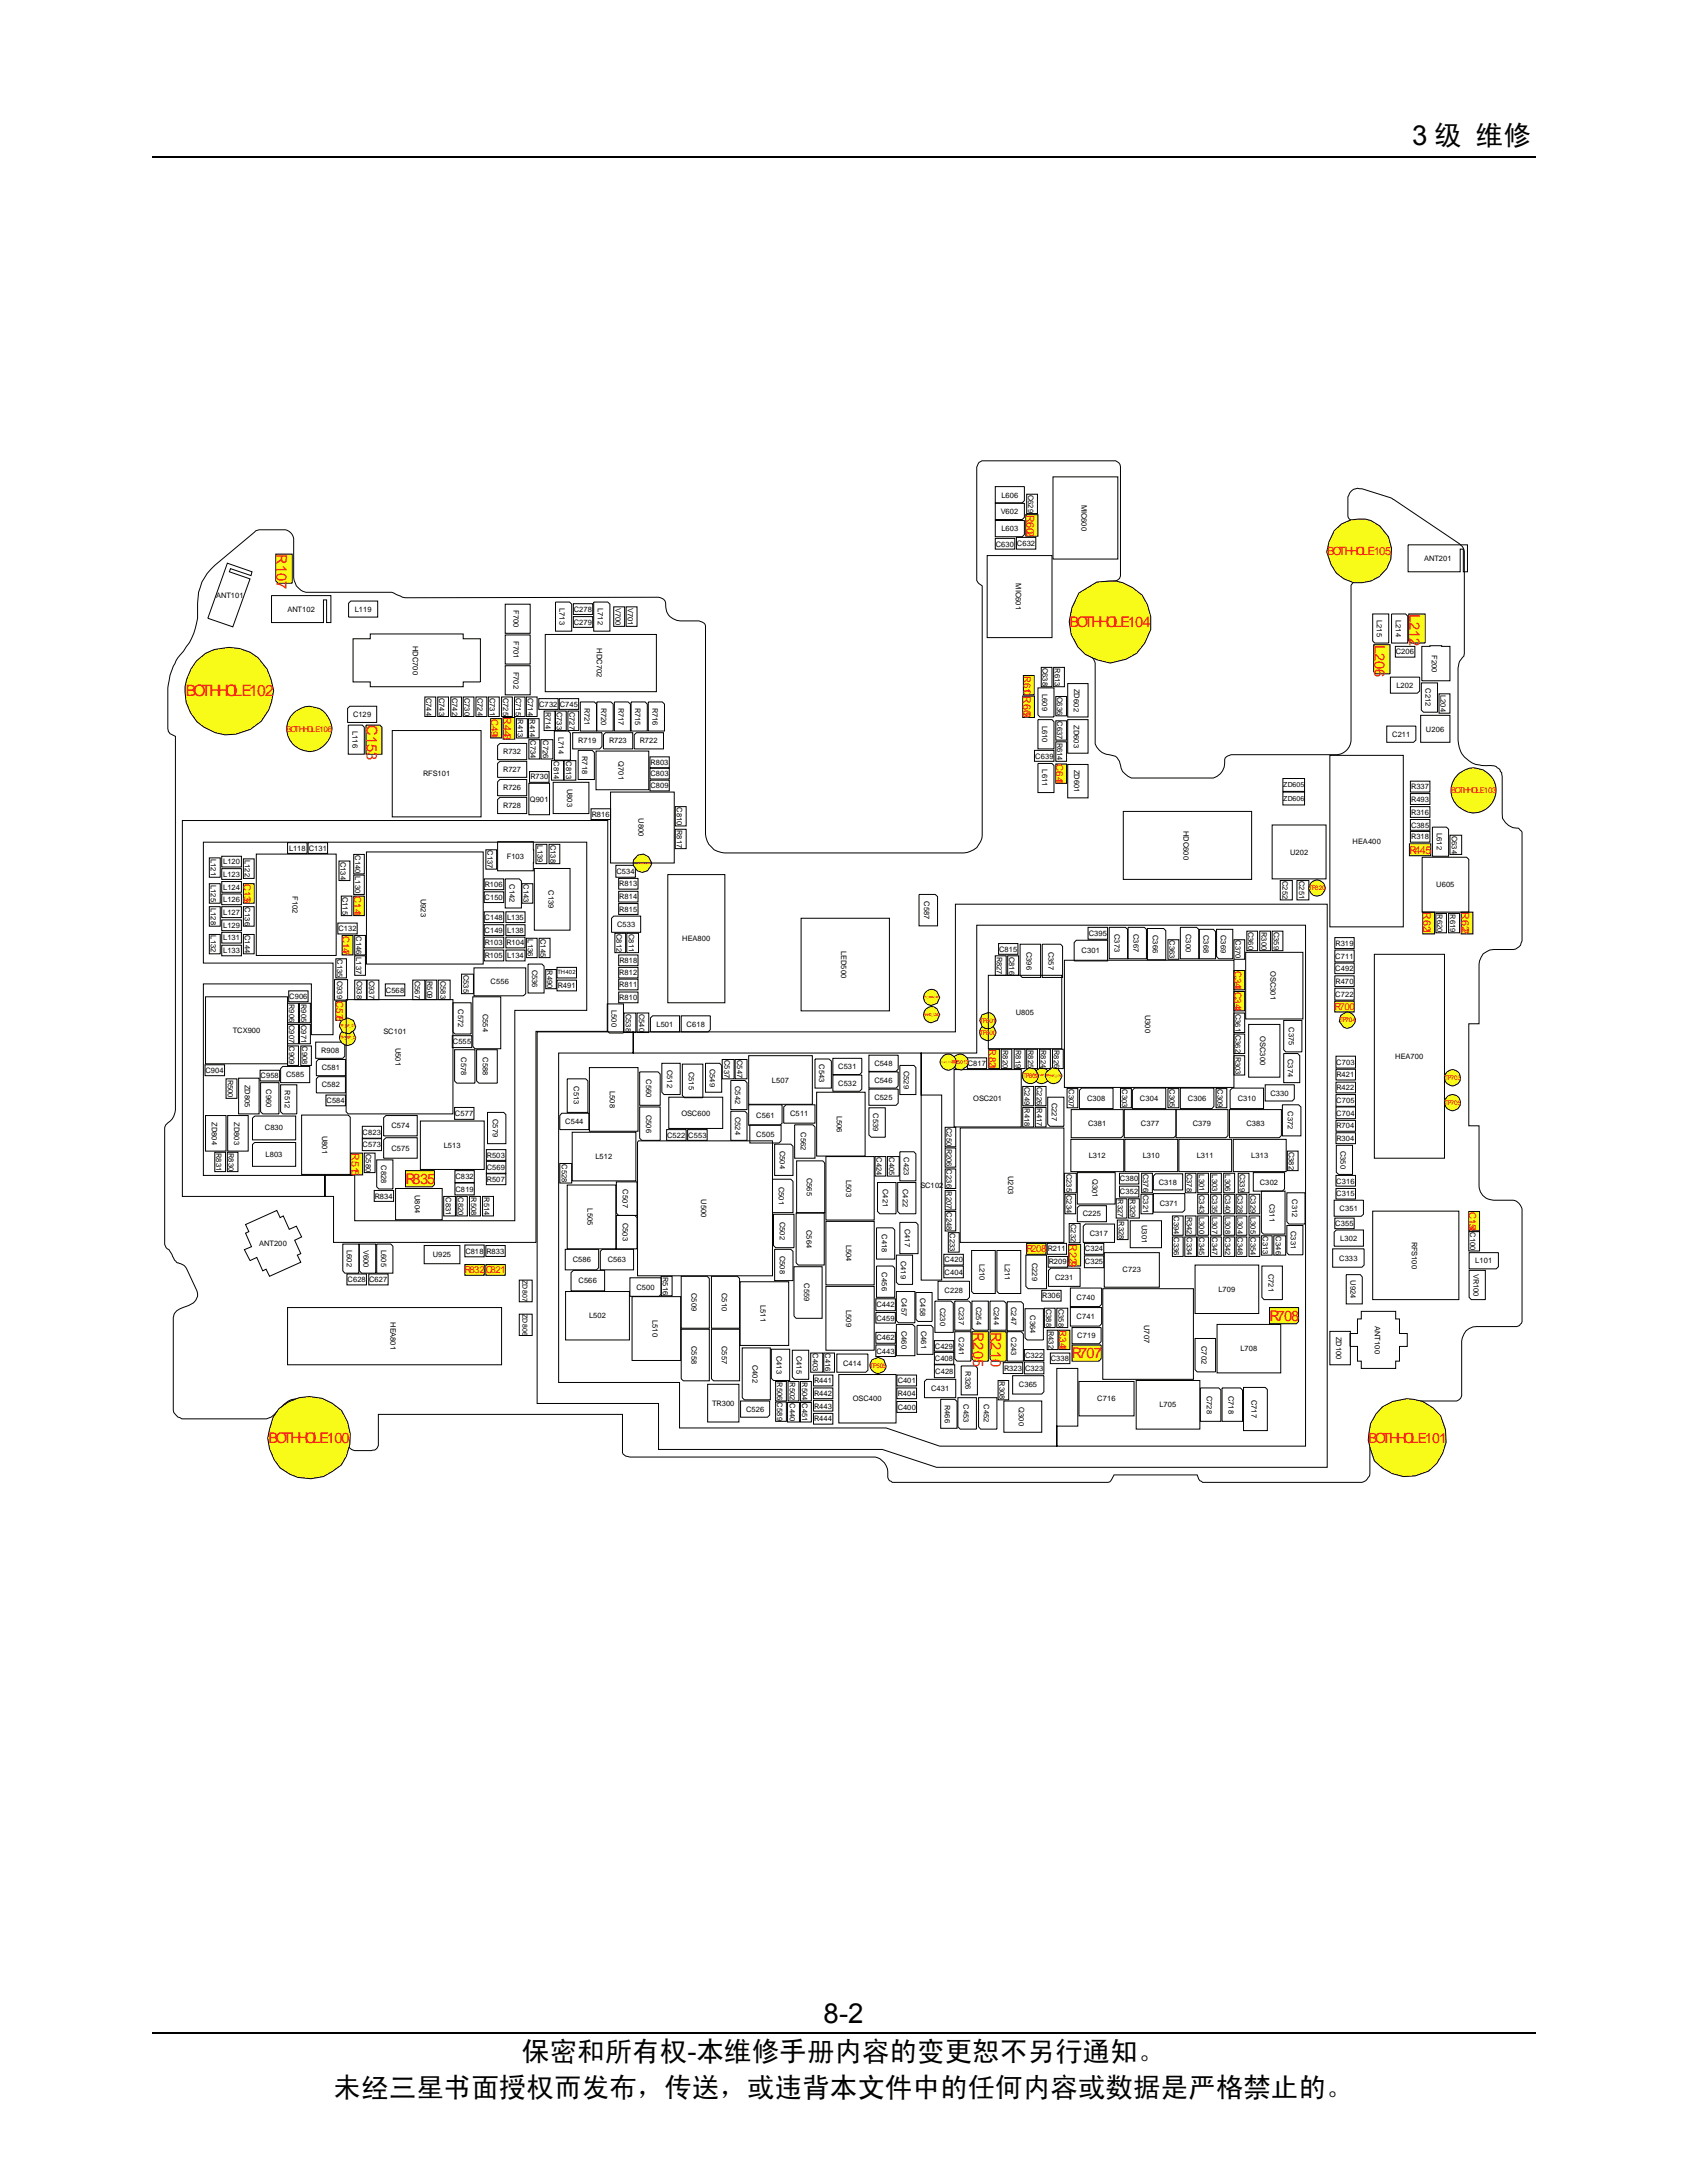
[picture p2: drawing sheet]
<svg xmlns="http://www.w3.org/2000/svg" width="216mm" height="279mm" viewBox="0 0 216 279" stroke-linecap="round" stroke-linejoin="round" font-family="sans-serif">
<defs><g id="words">
<g font-size="3.5">
<text x="180.7" y="18.6">3 级 维修</text>
<text x="66.8" y="263.8">保密和所有权-本维修手册内容的变更恕不另行通知。</text>
<text x="105.4" y="259">8-2</text>
<text x="42.7" y="268.4">未经三星书面授权而发布，传送，或违背本文件中的任何内容或数据是严格禁止的。</text>
</g>
<text font-size="2" fill="#fc0a17" x="23.8" y="89.1">BOTHHOLE102</text>
<g font-size="1.9" fill="#fc0a17">
<text x="35.4" y="70.9" transform="rotate(90 35.4 70.9)">R107</text>
<text x="136.9" y="80.3">BOTHHOLE104</text>
<text x="175.9" y="82.5" transform="rotate(90 175.9 82.5)">L206</text>
<text x="180.4" y="78.6" transform="rotate(90 180.4 78.6)">L212</text>
<text x="47" y="92.8" transform="rotate(90 47 92.8)">C153</text>
<text x="51.9" y="151.5">R835</text>
<text x="124.5" y="170.5" transform="rotate(90 124.5 170.5)">R205</text>
<text x="126.8" y="170.5" transform="rotate(90 126.8 170.5)">R210</text>
<text x="137.2" y="173.8">R707</text>
<text x="162.5" y="169">R708</text>
<text x="34.4" y="184.6">BOTHHOLE100</text>
</g>
<text font-size="1.8" fill="#fc0a17" x="175.1" y="184.6">BOTHHOLE101</text>
<g font-size="1.4" fill="#fc0a17">
<text x="131.4" y="65.9" transform="rotate(90 131.4 65.9)">R602</text>
<text x="169.9" y="71">BOTHHOLE105</text>
<text x="64.4" y="91.8" transform="rotate(90 64.4 91.8)">R448</text>
<text x="180.3" y="109.3">R445</text>
<text x="182.2" y="116.7" transform="rotate(90 182.2 116.7)">R621</text>
<text x="187.1" y="116.7" transform="rotate(90 187.1 116.7)">R622</text>
<text x="45" y="147.6" transform="rotate(90 45 147.6)">R515</text>
<text x="136.8" y="159.2" transform="rotate(90 136.8 159.2)">R229</text>
</g>
<g font-size="1.2" fill="#fc0a17">
<text x="131" y="86.5" transform="rotate(90 131 86.5)">R610R609</text>
<text x="62.9" y="92" transform="rotate(90 62.9 92)">C491</text>
<text x="135.2" y="97.8" transform="rotate(90 135.2 97.8)">C641</text>
<text x="31.2" y="113.1" transform="rotate(90 31.2 113.1)">C133</text>
<text x="43.8" y="119.7" transform="rotate(90 43.8 119.7)">C147</text>
<text x="45.3" y="114.7" transform="rotate(90 45.3 114.7)">C141</text>
<text x="158" y="124.2" transform="rotate(90 158 124.2)">C341C344</text>
<text x="43" y="128.2" transform="rotate(90 43 128.2)">C576</text>
<text x="170.8" y="129.3">R700</text>
<text x="126.6" y="134.3" transform="rotate(90 126.6 134.3)">R821</text>
<text x="188" y="155.1" transform="rotate(90 188 155.1)">C154</text>
<text x="131.4" y="160.3">R208</text>
<text x="59.5" y="163">R832C821</text>
<text x="135.6" y="170.3" transform="rotate(90 135.6 170.3)">R341</text>
</g>
<g font-size="1">
<text x="128.1" y="65.8">V602</text>
<text x="128.2" y="63.7">L606</text>
<text x="131.6" y="63.3" transform="rotate(90 131.6 63.3)">C629</text>
<text x="138.4" y="64.6" transform="rotate(90 138.4 64.6)">MIC600</text>
<text x="127.4" y="70">C630 C632</text>
<text x="128.2" y="68">L603</text>
<text x="182.3" y="71.8">ANT201</text>
<text x="27.7" y="76.5">ANT101</text>
<text x="71.6" y="77.8" transform="rotate(90 71.6 77.8)">L713</text>
<text x="76.5" y="77.8" transform="rotate(90 76.5 77.8)">L712</text>
<text x="78.8" y="77.8" transform="rotate(90 78.8 77.8)">V700</text>
<text x="80.3" y="77.8" transform="rotate(90 80.3 77.8)">V701</text>
<text x="130" y="74.7" transform="rotate(90 130 74.7)">MIC601</text>
<text x="36.8" y="78.3">ANT102</text>
<text x="45.4" y="78.3">L119</text>
<text x="52.8" y="82.6" transform="rotate(90 52.8 82.6)">HDC700</text>
<text x="65.7" y="82" transform="rotate(90 65.7 82)">F701</text>
<text x="65.7" y="78.1" transform="rotate(90 65.7 78.1)">F700</text>
<text x="73.4" y="78.3">C278</text>
<text x="73.4" y="80">C279</text>
<text x="76.4" y="83" transform="rotate(90 76.4 83)">HDC702</text>
<text x="176.2" y="79.3" transform="rotate(90 176.2 79.3)">L215</text>
<text x="178.6" y="79.3" transform="rotate(90 178.6 79.3)">L214</text>
<text x="178.6" y="83.7">C206</text>
<text x="183.3" y="83.8" transform="rotate(90 183.3 83.8)">F200</text>
<text x="54.6" y="89.3" transform="rotate(90 54.6 89.3)">C744</text>
<text x="56.2" y="89.3" transform="rotate(90 56.2 89.3)">C743</text>
<text x="57.9" y="89.3" transform="rotate(90 57.9 89.3)">C742</text>
<text x="59.4" y="89.3" transform="rotate(90 59.4 89.3)">C730</text>
<text x="61.1" y="89.3" transform="rotate(90 61.1 89.3)">C724</text>
<text x="62.7" y="89.3" transform="rotate(90 62.7 89.3)">C731</text>
<text x="64.4" y="89.3" transform="rotate(90 64.4 89.3)">C725</text>
<text x="65.7" y="86" transform="rotate(90 65.7 86)">F702</text>
<text x="66" y="89.3" transform="rotate(90 66 89.3)">C715</text>
<text x="67.5" y="89.3" transform="rotate(90 67.5 89.3)">C714</text>
<text x="133.4" y="88.8" transform="rotate(90 133.4 88.8)">L609</text>
<text x="133.4" y="85.5" transform="rotate(90 133.4 85.5)">C638</text>
<text x="135" y="85.5" transform="rotate(90 135 85.5)">R613</text>
<text x="135.3" y="89.2" transform="rotate(90 135.3 89.2)">C636</text>
<text x="137.4" y="88.1" transform="rotate(90 137.4 88.1)">ZD602</text>
<text x="178.7" y="88">L202</text>
<text x="182.4" y="88.1" transform="rotate(90 182.4 88.1)">C212</text>
<text x="184.4" y="89" transform="rotate(90 184.4 89)">L204</text>
<text x="45.1" y="93.6" transform="rotate(90 45.1 93.6)">L116</text>
<text x="45.2" y="91.8">C129</text>
<text x="66.3" y="92.1" transform="rotate(90 66.3 92.1)">R413</text>
<text x="67.8" y="92.1" transform="rotate(90 67.8 92.1)">R414 C734</text>
<text x="69" y="90.5">C732 C745</text>
<text x="69.5" y="94.7" transform="rotate(90 69.5 94.7)">C726</text>
<text x="69.8" y="91.1" transform="rotate(90 69.8 91.1)">R714</text>
<text x="71.3" y="91.1" transform="rotate(90 71.3 91.1)">C733</text>
<text x="71.5" y="94.3" transform="rotate(90 71.5 94.3)">L714</text>
<text x="72.9" y="91.1" transform="rotate(90 72.9 91.1)">C727</text>
<text x="74" y="95.2">R719</text>
<text x="74.8" y="90.6" transform="rotate(90 74.8 90.6)">R721</text>
<text x="77" y="90.6" transform="rotate(90 77 90.6)">R720</text>
<text x="78" y="95.2">R723</text>
<text x="79.2" y="90.6" transform="rotate(90 79.2 90.6)">R717</text>
<text x="81.3" y="90.6" transform="rotate(90 81.3 90.6)">R715</text>
<text x="81.9" y="95.2">R722</text>
<text x="83.5" y="90.6" transform="rotate(90 83.5 90.6)">R716</text>
<text x="133.4" y="92.9" transform="rotate(90 133.4 92.9)">L610</text>
<text x="135.3" y="92.3" transform="rotate(90 135.3 92.3)">C637 R614</text>
<text x="137.4" y="92.8" transform="rotate(90 137.4 92.8)">ZD603</text>
<text x="178.2" y="94.3">C211</text>
<text x="182.5" y="93.6">U206</text>
<text x="54.2" y="99.4">RFS101</text>
<text x="64.4" y="101.2">R726</text>
<text x="64.4" y="98.8">R727</text>
<text x="64.4" y="96.5">R732</text>
<text x="67.9" y="99.8">R730</text>
<text x="70.9" y="97.4" transform="rotate(90 70.9 97.4)">C814</text>
<text x="72.5" y="97.4" transform="rotate(90 72.5 97.4)">C813</text>
<text x="72.6" y="101" transform="rotate(90 72.6 101)">U803</text>
<text x="74.5" y="96.8" transform="rotate(90 74.5 96.8)">R718</text>
<text x="79.2" y="97.4" transform="rotate(90 79.2 97.4)">Q701</text>
<text x="83.2" y="99.4">C803</text>
<text x="83.2" y="100.9">C809</text>
<text x="83.3" y="97.9">R803</text>
<text x="132.5" y="97.1">C639</text>
<text x="133.4" y="98.5" transform="rotate(90 133.4 98.5)">L611</text>
<text x="137.4" y="98.5" transform="rotate(90 137.4 98.5)">ZD601</text>
<text x="180.6" y="101">R337</text>
<text x="64.4" y="103.4">R728</text>
<text x="67.8" y="102.6">Q901</text>
<text x="75.7" y="104.5">R816</text>
<text x="81.7" y="104.7" transform="rotate(90 81.7 104.7)">U800</text>
<text x="86.6" y="103.3" transform="rotate(90 86.6 103.3)">C810 R817</text>
<text x="151.5" y="106.3" transform="rotate(90 151.5 106.3)">HDC600</text>
<text x="180.6" y="105.9">C385</text>
<text x="180.6" y="104.3">R316</text>
<text x="180.6" y="107.4">R318</text>
<text x="180.6" y="102.6">R493</text>
<text x="183.9" y="106.6" transform="rotate(90 183.9 106.6)">L612</text>
<text x="185.8" y="107" transform="rotate(90 185.8 107)">C634</text>
<text x="27" y="109.9" transform="rotate(90 27 109.9)">L121</text>
<text x="27" y="113.3" transform="rotate(90 27 113.3)">L125</text>
<text x="28.5" y="110.6">L120</text>
<text x="28.5" y="112.2">L123</text>
<text x="28.5" y="113.9">L124</text>
<text x="31.3" y="110.1" transform="rotate(90 31.3 110.1)">L122</text>
<text x="37" y="108.9">L118 C131</text>
<text x="43.6" y="110.3" transform="rotate(90 43.6 110.3)">C134</text>
<text x="45.4" y="109.4" transform="rotate(90 45.4 109.4)">C140 L130</text>
<text x="62.1" y="113.5">R106</text>
<text x="62.4" y="108.8" transform="rotate(90 62.4 108.8)">C137</text>
<text x="64.9" y="109.9">F103</text>
<text x="65.2" y="113.2" transform="rotate(90 65.2 113.2)">C142</text>
<text x="67" y="113.2" transform="rotate(90 67 113.2)">C143</text>
<text x="68.8" y="108.2" transform="rotate(90 68.8 108.2)">L139</text>
<text x="70.2" y="113.9" transform="rotate(90 70.2 113.9)">C139</text>
<text x="70.5" y="108.1" transform="rotate(90 70.5 108.1)">C138</text>
<text x="78.9" y="111.9">C534</text>
<text x="79.3" y="113.4">R813</text>
<text x="164.1" y="112.8" transform="rotate(90 164.1 112.8)">C252</text>
<text x="165.1" y="109.4">U202</text>
<text x="166.3" y="112.8" transform="rotate(90 166.3 112.8)">C251</text>
<text x="173.1" y="108">HEA400</text>
<text x="183.8" y="113.6">U605</text>
<text x="27" y="116.2" transform="rotate(90 27 116.2)">L128</text>
<text x="27" y="119.7" transform="rotate(90 27 119.7)">L132</text>
<text x="28.5" y="115.5">L126</text>
<text x="28.5" y="117.1">L127</text>
<text x="28.5" y="118.8">L129</text>
<text x="31.3" y="119.7" transform="rotate(90 31.3 119.7)">C144</text>
<text x="31.3" y="116.1" transform="rotate(90 31.3 116.1)">C136</text>
<text x="37.4" y="114.7" transform="rotate(90 37.4 114.7)">F102</text>
<text x="43.3" y="119.2">C132</text>
<text x="43.8" y="114.8" transform="rotate(90 43.8 114.8)">C115</text>
<text x="45.6" y="119.8" transform="rotate(90 45.6 119.8)">C146 L137</text>
<text x="53.9" y="115" transform="rotate(90 53.9 115)">U923</text>
<text x="62" y="117.7">C148 L135</text>
<text x="62" y="119.4">C149 L138</text>
<text x="62" y="115.2">C150</text>
<text x="78.9" y="119.5" transform="rotate(90 78.9 119.5)">C812</text>
<text x="79" y="118.6">C533</text>
<text x="79.3" y="115.1">R814</text>
<text x="79.3" y="116.7">R815</text>
<text x="80.5" y="119.5" transform="rotate(90 80.5 119.5)">C811</text>
<text x="118.3" y="115.3" transform="rotate(90 118.3 115.3)">C587</text>
<text x="139.3" y="119.8">C395</text>
<text x="142.6" y="119.5" transform="rotate(90 142.6 119.5)">C373</text>
<text x="145" y="119.5" transform="rotate(90 145 119.5)">C367</text>
<text x="147.5" y="119.7" transform="rotate(90 147.5 119.7)">C366</text>
<text x="151.8" y="119.5" transform="rotate(90 151.8 119.5)">C300</text>
<text x="154" y="119.7" transform="rotate(90 154 119.7)">C368</text>
<text x="156.2" y="119.7" transform="rotate(90 156.2 119.7)">C369</text>
<text x="159.8" y="119.2" transform="rotate(90 159.8 119.2)">C360</text>
<text x="161.4" y="119.3" transform="rotate(90 161.4 119.3)">R300</text>
<text x="163" y="119.2" transform="rotate(90 163 119.2)">C359</text>
<text x="183.9" y="117" transform="rotate(90 183.9 117)">R620</text>
<text x="185.6" y="117" transform="rotate(90 185.6 117)">R619</text>
<text x="28.5" y="120.3">L131</text>
<text x="28.5" y="122">L133</text>
<text x="43.2" y="122.8" transform="rotate(90 43.2 122.8)">C135 C939</text>
<text x="45.6" y="125.5" transform="rotate(90 45.6 125.5)">C938</text>
<text x="47.2" y="125.5" transform="rotate(90 47.2 125.5)">C937</text>
<text x="53.1" y="125.5" transform="rotate(90 53.1 125.5)">C567</text>
<text x="54.7" y="125.5" transform="rotate(90 54.7 125.5)">R509</text>
<text x="56.4" y="125.5" transform="rotate(90 56.4 125.5)">C583</text>
<text x="59.3" y="124.8" transform="rotate(90 59.3 124.8)">C535</text>
<text x="62.1" y="121">R103 R104</text>
<text x="62.1" y="122.6">R105 L134</text>
<text x="62.8" y="126">C556</text>
<text x="67.5" y="120.2" transform="rotate(90 67.5 120.2)">L136</text>
<text x="68.1" y="124.1" transform="rotate(90 68.1 124.1)">C536</text>
<text x="69.2" y="120.2" transform="rotate(90 69.2 120.2)">C145</text>
<text x="70" y="124.2" transform="rotate(90 70 124.2)">R490</text>
<text x="79.3" y="124.8">R812</text>
<text x="79.3" y="123.3">R818</text>
<text x="87.3" y="120.5">HEA800</text>
<text x="107.7" y="121.7" transform="rotate(90 107.7 121.7)">LED500</text>
<text x="127.6" y="122.5" transform="rotate(90 127.6 122.5)">R827</text>
<text x="127.9" y="121.8">C815</text>
<text x="129.2" y="122.4" transform="rotate(90 129.2 122.4)">C816</text>
<text x="131.4" y="121.8" transform="rotate(90 131.4 121.8)">C396</text>
<text x="134.2" y="121.8" transform="rotate(90 134.2 121.8)">C357</text>
<text x="138.4" y="122">C301</text>
<text x="149.7" y="120.4" transform="rotate(90 149.7 120.4)">C363</text>
<text x="158.1" y="120.4" transform="rotate(90 158.1 120.4)">C370</text>
<text x="162.6" y="124.3" transform="rotate(90 162.6 124.3)">OSC301</text>
<text x="170.9" y="124.3">C492</text>
<text x="170.9" y="122.7">C711</text>
<text x="170.9" y="125.9">R470</text>
<text x="170.9" y="121">R319</text>
<text x="37" y="127.9">C906</text>
<text x="37" y="128.5" transform="rotate(90 37 128.5)">R906 C907 C909</text>
<text x="38.5" y="128.5" transform="rotate(90 38.5 128.5)">R905 C971 C908</text>
<text x="49.4" y="127">C568</text>
<text x="58.6" y="129.2" transform="rotate(90 58.6 129.2)">C572</text>
<text x="61.8" y="129.7" transform="rotate(90 61.8 129.7)">C554</text>
<text x="71.4" y="126.5">R491</text>
<text x="78.3" y="129.3" transform="rotate(90 78.3 129.3)">L500</text>
<text x="79.3" y="128">R810</text>
<text x="79.3" y="126.3">R811</text>
<text x="80.1" y="129.7" transform="rotate(90 80.1 129.7)">C538</text>
<text x="81.8" y="129.7" transform="rotate(90 81.8 129.7)">C540</text>
<text x="84" y="131.4">L501</text>
<text x="87.9" y="131.4">C618</text>
<text x="130" y="129.9">U805</text>
<text x="146.6" y="129.9" transform="rotate(90 146.6 129.9)">U300</text>
<text x="158.1" y="129.7" transform="rotate(90 158.1 129.7)">C361 C362 R303</text>
<text x="164.9" y="131.5" transform="rotate(90 164.9 131.5)">C375</text>
<text x="170.9" y="127.6">C722</text>
<text x="26.3" y="137.3">C904</text>
<text x="29.8" y="132.2">TCX900</text>
<text x="36.6" y="137.9">C585</text>
<text x="41.1" y="134.8">R908</text>
<text x="41.2" y="137">C581</text>
<text x="49.1" y="132.3">SC101</text>
<text x="50.6" y="134.1" transform="rotate(90 50.6 134.1)">U501</text>
<text x="58" y="133.7">C555</text>
<text x="59" y="135.3" transform="rotate(90 59 135.3)">C578</text>
<text x="61.8" y="135.3" transform="rotate(90 61.8 135.3)">C588</text>
<text x="85.4" y="136.9" transform="rotate(90 85.4 136.9)">C512</text>
<text x="88.2" y="137.2" transform="rotate(90 88.2 137.2)">C515</text>
<text x="90.8" y="136.8" transform="rotate(90 90.8 136.8)">C549</text>
<text x="92.7" y="135.7" transform="rotate(90 92.7 135.7)">C537</text>
<text x="94.4" y="135.7" transform="rotate(90 94.4 135.7)">C547</text>
<text x="104.9" y="136.2" transform="rotate(90 104.9 136.2)">C543</text>
<text x="107.3" y="136.8">C531</text>
<text x="111.9" y="136.4">C548</text>
<text x="115.7" y="137" transform="rotate(90 115.7 137)">C529</text>
<text x="123.9" y="136.4">C817</text>
<text x="128.3" y="134.4" transform="rotate(90 128.3 134.4)">R820</text>
<text x="130" y="134.4" transform="rotate(90 130 134.4)">R819</text>
<text x="131.6" y="134.4" transform="rotate(90 131.6 134.4)">R825</text>
<text x="133.2" y="134.4" transform="rotate(90 133.2 134.4)">R824</text>
<text x="134.9" y="134.4" transform="rotate(90 134.9 134.4)">R826</text>
<text x="161.3" y="132.6" transform="rotate(90 161.3 132.6)">OSC300</text>
<text x="164.8" y="135.5" transform="rotate(90 164.8 135.5)">C374</text>
<text x="171" y="136.3">C703</text>
<text x="171" y="137.9">R421</text>
<text x="178.5" y="135.5">HEA700</text>
<text x="27.1" y="143.6" transform="rotate(90 27.1 143.6)">ZD804</text>
<text x="29.1" y="138.2" transform="rotate(90 29.1 138.2)">R500</text>
<text x="30" y="143.6" transform="rotate(90 30 143.6)">ZD803</text>
<text x="31.3" y="138.8" transform="rotate(90 31.3 138.8)">ZD805</text>
<text x="33.4" y="138">C958</text>
<text x="34" y="139.4" transform="rotate(90 34 139.4)">C960</text>
<text x="36.5" y="139.6" transform="rotate(90 36.5 139.6)">R512</text>
<text x="41.2" y="139.2">C582</text>
<text x="41.8" y="141.2">C584</text>
<text x="58.2" y="142.8">C577</text>
<text x="63.1" y="143.2" transform="rotate(90 63.1 143.2)">C579</text>
<text x="72.3" y="143.9">C544</text>
<text x="73.4" y="139.1" transform="rotate(90 73.4 139.1)">C513</text>
<text x="78.1" y="139.6" transform="rotate(90 78.1 139.6)">L508</text>
<text x="82.7" y="138.1" transform="rotate(90 82.7 138.1)">C560</text>
<text x="82.7" y="142.7" transform="rotate(90 82.7 142.7)">C506</text>
<text x="87.2" y="142.8">OSC600</text>
<text x="94.1" y="139" transform="rotate(90 94.1 139)">C542</text>
<text x="94.1" y="142.9" transform="rotate(90 94.1 142.9)">C524</text>
<text x="96.8" y="143.1">C561</text>
<text x="98.8" y="138.6">L507</text>
<text x="101.1" y="142.9">C511</text>
<text x="107.1" y="142.8" transform="rotate(90 107.1 142.8)">L506</text>
<text x="107.3" y="139">C532</text>
<text x="111.8" y="142.5" transform="rotate(90 111.8 142.5)">C539</text>
<text x="111.9" y="140.8">C525</text>
<text x="111.9" y="138.6">C546</text>
<text x="124.6" y="140.9">OSC201</text>
<text x="131.1" y="139.1" transform="rotate(90 131.1 139.1)">C249 R418</text>
<text x="132.7" y="139.1" transform="rotate(90 132.7 139.1)">C226 R417</text>
<text x="134.6" y="141.1" transform="rotate(90 134.6 141.1)">C227</text>
<text x="136.8" y="139.4" transform="rotate(90 136.8 139.4)">C307</text>
<text x="139.1" y="140.9">C308</text>
<text x="143.6" y="139.4" transform="rotate(90 143.6 139.4)">C303</text>
<text x="145.9" y="140.9">C304</text>
<text x="149.7" y="139.4" transform="rotate(90 149.7 139.4)">C305</text>
<text x="152" y="140.9">C306</text>
<text x="155.8" y="139.4" transform="rotate(90 155.8 139.4)">C309</text>
<text x="158.4" y="140.9">C310</text>
<text x="162.6" y="140.2">C330</text>
<text x="164.8" y="142.2" transform="rotate(90 164.8 142.2)">C372</text>
<text x="171" y="142.8">C704</text>
<text x="171" y="141.2">C705</text>
<text x="171" y="139.5">R422</text>
<text x="27.7" y="147.6" transform="rotate(90 27.7 147.6)">R831</text>
<text x="29.3" y="147.6" transform="rotate(90 29.3 147.6)">R830</text>
<text x="33.9" y="144.7">C830</text>
<text x="34" y="148.1">L803</text>
<text x="41.2" y="145.3" transform="rotate(90 41.2 145.3)">U801</text>
<text x="46.4" y="146.8">C573</text>
<text x="46.4" y="145.3">C823</text>
<text x="46.8" y="147.7" transform="rotate(90 46.8 147.7)">C580</text>
<text x="48.8" y="149.1" transform="rotate(90 48.8 149.1)">C828</text>
<text x="50.1" y="144.4">C574</text>
<text x="50.1" y="147.3">C575</text>
<text x="56.8" y="146.9">L513</text>
<text x="62.3" y="149.7">C569</text>
<text x="62.3" y="148.2">R503</text>
<text x="71.9" y="149" transform="rotate(90 71.9 149)">C528</text>
<text x="76.2" y="148.4">L512</text>
<text x="85.4" y="145.6">C522 C553</text>
<text x="96.8" y="145.5">C505</text>
<text x="99.8" y="147.3" transform="rotate(90 99.8 147.3)">C504</text>
<text x="102.5" y="144.9" transform="rotate(90 102.5 144.9)">C562</text>
<text x="112.2" y="148.1" transform="rotate(90 112.2 148.1)">C424</text>
<text x="113.8" y="148.1" transform="rotate(90 113.8 148.1)">C405</text>
<text x="115.7" y="148.1" transform="rotate(90 115.7 148.1)">C423</text>
<text x="121.1" y="144.4" transform="rotate(90 121.1 144.4)">C250 R206 C236 R207 C248</text>
<text x="139.2" y="144.2">C381</text>
<text x="139.3" y="148.2">L312</text>
<text x="146" y="144.2">C377</text>
<text x="146.3" y="148.2">L310</text>
<text x="152.6" y="144.2">C379</text>
<text x="153.2" y="148.2">L311</text>
<text x="159.5" y="144.2">C383</text>
<text x="160.1" y="148.2">L313</text>
<text x="164.9" y="147.4" transform="rotate(90 164.9 147.4)">C382</text>
<text x="171" y="146">R304</text>
<text x="171" y="144.4">R704</text>
<text x="171.6" y="147.3" transform="rotate(90 171.6 147.3)">C350</text>
<text x="48" y="153.4">R834</text>
<text x="53.1" y="152.9" transform="rotate(90 53.1 152.9)">U804</text>
<text x="57" y="153.2" transform="rotate(90 57 153.2)">C831</text>
<text x="58.3" y="152.5">C819</text>
<text x="58.3" y="150.9">C832</text>
<text x="58.6" y="153.2" transform="rotate(90 58.6 153.2)">C820</text>
<text x="60.3" y="153.2" transform="rotate(90 60.3 153.2)">R508</text>
<text x="61.9" y="153.2" transform="rotate(90 61.9 153.2)">R514</text>
<text x="62.3" y="151.3">R507</text>
<text x="75.2" y="154.7" transform="rotate(90 75.2 154.7)">L505</text>
<text x="79.7" y="152.2" transform="rotate(90 79.7 152.2)">C507</text>
<text x="89.7" y="153.5" transform="rotate(90 89.7 153.5)">U500</text>
<text x="99.7" y="151.9" transform="rotate(90 99.7 151.9)">C501</text>
<text x="103.3" y="150.7" transform="rotate(90 103.3 150.7)">C565</text>
<text x="108.3" y="151" transform="rotate(90 108.3 151)">L503</text>
<text x="113" y="152.2" transform="rotate(90 113 152.2)">C421</text>
<text x="115.5" y="152.2" transform="rotate(90 115.5 152.2)">C422</text>
<text x="117.8" y="152.1">SC102</text>
<text x="129" y="150.5" transform="rotate(90 129 150.5)">U203</text>
<text x="136.5" y="150.2" transform="rotate(90 136.5 150.2)">C235 C234</text>
<text x="138.6" y="155.7">C225</text>
<text x="139.8" y="150.9" transform="rotate(90 139.8 150.9)">Q301</text>
<text x="143.1" y="153.5" transform="rotate(90 143.1 153.5)">R327 R328</text>
<text x="143.3" y="152.9">C352</text>
<text x="143.3" y="151.2">C380</text>
<text x="144.6" y="153.5" transform="rotate(90 144.6 153.5)">R329</text>
<text x="146.3" y="150.2" transform="rotate(90 146.3 150.2)">C376 C321</text>
<text x="148.3" y="151.6">C318</text>
<text x="148.4" y="154.3">C371</text>
<text x="150.2" y="155.7" transform="rotate(90 150.2 155.7)">C394 C336</text>
<text x="151.9" y="150.2" transform="rotate(90 151.9 150.2)">C378</text>
<text x="151.9" y="155.7" transform="rotate(90 151.9 155.7)">R342 C334</text>
<text x="153.5" y="150.3" transform="rotate(90 153.5 150.3)">L301 C343 L300 C345</text>
<text x="155.1" y="150.3" transform="rotate(90 155.1 150.3)">L303 C335 L307 C347</text>
<text x="156.8" y="150.3" transform="rotate(90 156.8 150.3)">L306 C340 L308 C342</text>
<text x="158.4" y="152.9" transform="rotate(90 158.4 152.9)">C328 L304 C348</text>
<text x="158.7" y="150.2" transform="rotate(90 158.7 150.2)">C339</text>
<text x="160" y="152.9" transform="rotate(90 160 152.9)">C329 L305 C354</text>
<text x="161.2" y="151.6">C302</text>
<text x="162.5" y="154" transform="rotate(90 162.5 154)">C311</text>
<text x="165.4" y="153.5" transform="rotate(90 165.4 153.5)">C312</text>
<text x="171" y="153.1">C315</text>
<text x="171" y="151.5">C316</text>
<text x="171.4" y="155">C351</text>
<text x="33.2" y="159.5">ANT200</text>
<text x="44.4" y="160" transform="rotate(90 44.4 160)">L602</text>
<text x="46.5" y="159.9" transform="rotate(90 46.5 159.9)">V600</text>
<text x="48.8" y="160" transform="rotate(90 48.8 160)">L605</text>
<text x="55.4" y="160.9">U925</text>
<text x="59.6" y="160.5">C818 R833</text>
<text x="73.3" y="161.6">C586</text>
<text x="77.8" y="161.6">C563</text>
<text x="79.7" y="156.5" transform="rotate(90 79.7 156.5)">C503</text>
<text x="99.8" y="160.7" transform="rotate(90 99.8 160.7)">C508</text>
<text x="99.8" y="156.4" transform="rotate(90 99.8 156.4)">C502</text>
<text x="103.2" y="157.4" transform="rotate(90 103.2 157.4)">C564</text>
<text x="108.3" y="159.3" transform="rotate(90 108.3 159.3)">L504</text>
<text x="112.9" y="158" transform="rotate(90 112.9 158)">C418</text>
<text x="115.3" y="161.3" transform="rotate(90 115.3 161.3)">C419</text>
<text x="115.8" y="157.3" transform="rotate(90 115.8 157.3)">C417</text>
<text x="120.9" y="161.6">C420</text>
<text x="121.6" y="157.8" transform="rotate(90 121.6 157.8)">C233</text>
<text x="125.3" y="161.7" transform="rotate(90 125.3 161.7)">L210</text>
<text x="128.6" y="161.7" transform="rotate(90 128.6 161.7)">L211</text>
<text x="132.1" y="161.6" transform="rotate(90 132.1 161.6)">C229</text>
<text x="134.1" y="160.2">R211</text>
<text x="134.2" y="161.8">R209</text>
<text x="137" y="156.7" transform="rotate(90 137 156.7)">C232</text>
<text x="138.8" y="160.2">C324</text>
<text x="138.8" y="161.8">C325</text>
<text x="139.5" y="158.2">C317</text>
<text x="146.1" y="156.8" transform="rotate(90 146.1 156.8)">U301</text>
<text x="161.6" y="158.2" transform="rotate(90 161.6 158.2)">C313</text>
<text x="163.3" y="158.3" transform="rotate(90 163.3 158.3)">C346</text>
<text x="165.2" y="157.6" transform="rotate(90 165.2 157.6)">C331</text>
<text x="170.9" y="156.9">C355</text>
<text x="171.4" y="161.4">C333</text>
<text x="171.5" y="158.8">L302</text>
<text x="180.7" y="158.9" transform="rotate(90 180.7 158.9)">RFS100</text>
<text x="188.1" y="157.7" transform="rotate(90 188.1 157.7)">C100</text>
<text x="188.8" y="161.7">L101</text>
<text x="44.5" y="164.1">C628 C627</text>
<text x="74.1" y="164.2">C566</text>
<text x="81.4" y="165.1">C500</text>
<text x="84.8" y="163.4" transform="rotate(90 84.8 163.4)">R516</text>
<text x="88.5" y="165.5" transform="rotate(90 88.5 165.5)">C509</text>
<text x="92.4" y="165.5" transform="rotate(90 92.4 165.5)">C510</text>
<text x="97.3" y="167" transform="rotate(90 97.3 167)">L511</text>
<text x="102.9" y="164.2" transform="rotate(90 102.9 164.2)">C559</text>
<text x="108.3" y="167.6" transform="rotate(90 108.3 167.6)">L509</text>
<text x="112.2" y="167.3">C442</text>
<text x="112.9" y="162.8" transform="rotate(90 112.9 162.8)">C456</text>
<text x="115.4" y="166.1" transform="rotate(90 115.4 166.1)">C457</text>
<text x="117.7" y="166.1" transform="rotate(90 117.7 166.1)">C458</text>
<text x="120.3" y="167.4" transform="rotate(90 120.3 167.4)">C230</text>
<text x="120.9" y="165.5">C228</text>
<text x="120.9" y="163.1">C404</text>
<text x="122.7" y="167.2" transform="rotate(90 122.7 167.2)">C237</text>
<text x="124.9" y="167.2" transform="rotate(90 124.9 167.2)">C254</text>
<text x="127.2" y="167.2" transform="rotate(90 127.2 167.2)">C244</text>
<text x="129.4" y="167.3" transform="rotate(90 129.4 167.3)">C247</text>
<text x="133.4" y="166.2">R306</text>
<text x="133.9" y="167.5" transform="rotate(90 133.9 167.5)">C388</text>
<text x="135" y="163.8">C231</text>
<text x="135.5" y="167.5" transform="rotate(90 135.5 167.5)">C358</text>
<text x="137.8" y="166.4">C740</text>
<text x="143.7" y="162.8">C723</text>
<text x="155.9" y="165.3">L709</text>
<text x="162.3" y="163" transform="rotate(90 162.3 163)">C721</text>
<text x="172.8" y="163.8" transform="rotate(90 172.8 163.8)">U924</text>
<text x="188.6" y="163" transform="rotate(90 188.6 163)">VR100</text>
<text x="50" y="169.2" transform="rotate(90 50 169.2)">HEA801</text>
<text x="75.4" y="168.7">L502</text>
<text x="83.5" y="169" transform="rotate(90 83.5 169)">L510</text>
<text x="88.5" y="172.3" transform="rotate(90 88.5 172.3)">C558</text>
<text x="92.4" y="172.3" transform="rotate(90 92.4 172.3)">C557</text>
<text x="99.4" y="173.5" transform="rotate(90 99.4 173.5)">C413</text>
<text x="102" y="173.5" transform="rotate(90 102 173.5)">C415</text>
<text x="104" y="173.2" transform="rotate(90 104 173.2)">C403</text>
<text x="105.6" y="173.2" transform="rotate(90 105.6 173.2)">C416</text>
<text x="112.2" y="173.2">C443</text>
<text x="112.2" y="169">C459</text>
<text x="112.2" y="171.5">C462</text>
<text x="115.4" y="170.3" transform="rotate(90 115.4 170.3)">C460</text>
<text x="117.9" y="170.3" transform="rotate(90 117.9 170.3)">C461</text>
<text x="119.6" y="172.6">C429</text>
<text x="122.7" y="171.2" transform="rotate(90 122.7 171.2)">C241</text>
<text x="129.4" y="171.2" transform="rotate(90 129.4 171.2)">C243</text>
<text x="131.2" y="173.8">C322</text>
<text x="131.9" y="168.3" transform="rotate(90 131.9 168.3)">C364</text>
<text x="134.2" y="170.3" transform="rotate(90 134.2 170.3)">R432</text>
<text x="137.8" y="168.9">C741</text>
<text x="137.9" y="171.3">C719</text>
<text x="146.4" y="169.6" transform="rotate(90 146.4 169.6)">U707</text>
<text x="153.7" y="172.3" transform="rotate(90 153.7 172.3)">C702</text>
<text x="158.7" y="172.9">L708</text>
<text x="171" y="171.1" transform="rotate(90 171 171.1)">ZD100</text>
<text x="175.9" y="169.7" transform="rotate(90 175.9 169.7)">ANT100</text>
<text x="91.1" y="179.9">TR300</text>
<text x="96.3" y="174.7" transform="rotate(90 96.3 174.7)">C402</text>
<text x="99.5" y="176.9" transform="rotate(90 99.5 176.9)">R506 C589</text>
<text x="101.1" y="176.9" transform="rotate(90 101.1 176.9)">R502 C440</text>
<text x="102.7" y="176.9" transform="rotate(90 102.7 176.9)">R504 C451</text>
<text x="104.2" y="177">R441</text>
<text x="104.2" y="178.7">R442</text>
<text x="107.9" y="174.8">C414</text>
<text x="109.1" y="179.4">OSC400</text>
<text x="114.9" y="177">C401</text>
<text x="114.9" y="178.7">R404</text>
<text x="119.2" y="178">C431</text>
<text x="119.6" y="174.2">C408</text>
<text x="119.7" y="175.8">C428</text>
<text x="120.9" y="179.8" transform="rotate(90 120.9 179.8)">R466</text>
<text x="123.3" y="179.7" transform="rotate(90 123.3 179.7)">C453</text>
<text x="123.5" y="175.5" transform="rotate(90 123.5 175.5)">R326</text>
<text x="125.9" y="179.7" transform="rotate(90 125.9 179.7)">C452</text>
<text x="127.9" y="176.8" transform="rotate(90 127.9 176.8)">R308</text>
<text x="128.5" y="175.4">R323 C323</text>
<text x="130.4" y="177.6">C365</text>
<text x="134.5" y="174.2">C338</text>
<text x="140.4" y="179.4">C716</text>
<text x="154.4" y="178.6" transform="rotate(90 154.4 178.6)">C728</text>
<text x="157.2" y="178.6" transform="rotate(90 157.2 178.6)">C718</text>
<text x="160.2" y="179.2" transform="rotate(90 160.2 179.2)">C717</text>
<text x="95.5" y="180.7">C526</text>
<text x="104.2" y="180.3">R443</text>
<text x="104.2" y="181.9">R444</text>
<text x="114.9" y="180.4">C400</text>
<text x="130.4" y="180.1" transform="rotate(90 130.4 180.1)">Q300</text>
<text x="148.4" y="180.1">L705</text>
</g>
<g font-size="1" fill="#fc0a17">
<text x="36.7" y="93.6">BOTHHOLE106</text>
<text x="185.7" y="101.5">BOTHHOLE103</text>
</g>
<g font-size=".9">
<text x="164.2" y="100.7">ZD605</text>
<text x="164.2" y="102.5">ZD606</text>
<text x="66.9" y="163.8" transform="rotate(90 66.9 163.8)">ZD807</text>
<text x="66.9" y="168.2" transform="rotate(90 66.9 168.2)">ZD806</text>
</g>
<g font-size=".8" fill="#fc0a17">
<text x="167.5" y="114">TP820</text>
<text x="125.4" y="130.9">TP8</text>
<text x="126.6" y="130.9">01</text>
<text x="171.4" y="130.9">TP704</text>
<text x="125.4" y="132.4">TP8</text>
<text x="126.6" y="132.4">00</text>
<text x="130.8" y="138">TP802</text>
<text x="184.8" y="138.2">TP703</text>
<text x="184.8" y="141.4">TP705</text>
<text x="111.3" y="175">TP505</text>
</g>
<text font-size=".8" x="71.4" y="124.7">TH402</text>
<text font-size=".7" fill="#fc0a17" x="121.8" y="136.2">TP5013</text>
<g font-size=".6" fill="#fc0a17">
<text x="43.5" y="133">TP_</text>
<text x="44.3" y="133">AP_D</text>
</g>
<g font-size=".5" fill="#fc0a17">
<text x="43.5" y="131.5">TP_AP_D+</text>
<text x="118.2" y="130">NAND_CMD</text>
</g>
<text font-size=".4" fill="#fc0a17" x="133.8" y="137.8">TP_NFC_I RQ</text>
<g font-size=".3" fill="#fc0a17">
<text x="81.2" y="110.6">TP_UI M_SI M_SEL</text>
<text x="118.3" y="127.8">TP_VMEM_VDD</text>
<text x="120.3" y="136">TP_NFC_FI RMARE</text>
<text x="132.3" y="137.8">NFC_UART_RXD</text>
</g>
</g></defs>
<path d="M19.5 20.1h177" fill="none" stroke="#000" stroke-width=".25"/>
<path d="M19.5 260.2h177" fill="none" stroke="#000" stroke-width=".17"/>
<path d="M27.5 72.4l5.2-4.5 .5-.1h3.3a1.41 1.41 0 0 1 1.1 1.1v5.4a2.13 2.13 0 0 0 1.6 1.5h10.9l1.4 .6 .4 .1 32.4-.1 .5 .2 .3 .3 .1 .7a1.85 1.85 0 0 0 1.9 1.9h2.4l.2 .1a.73 .73 0 0 1 .6 .5l.1 27.1a2.65 2.65 0 0 0 2.3 2l31.1-.1a2.3 2.3 0 0 0 1.9-2.1v-32l-.4-.3-.3-.4v-14.5l.3-.6 .4-.2h17.1a.86 .86 0 0 1 .6 .7v14l-.1 .4-.2 .1a.96 .96 0 0 1-.8 .2 5.2 5.2 0 0 0-5.2 4 5.2 5.2 0 0 0 2.8 5.9l.3 .6v10.3a2.26 2.26 0 0 0 2.1 1.5 1.29 1.29 0 0 1 1.1 1.2 1.87 1.87 0 0 0 1.4 1.7h10.5l.5-.2a2.09 2.09 0 0 0 .9-2.2 .9 .9 0 0 1 .9-.6h13.4l.5-.1a1.98 1.98 0 0 0 1.4-1.8v-19.8l.6-.5 1.1-.1a3.9 3.9 0 0 0 3.1-4.5 3.9 3.9 0 0 0-4.5-3.1l-.6-.3-.1-.3v-2.5l.2-.4a1.12 1.12 0 0 1 1.3-.6h.3l3.9 1.2 8.6 5.8 .3 .3 .3 .5v13.3v.3l-.6 .7-.2 .8 .1 9.7a3.3 3.3 0 0 0 3.5 2.8 1.58 1.58 0 0 1 1.8 .5v.3l.2 .1v.5l.1 5.3a2.28 2.28 0 0 0 2.1 1.4l.4 .4v13.9l-.1 .3a1.12 1.12 0 0 1-1 .8l-3 .1a1.83 1.83 0 0 0-1.4 1.8v7.6h-1.3v13.1h1.3v8.1a1.86 1.86 0 0 0 1.8 1.4h2.6l.3 .1a1.69 1.69 0 0 1 .8 1v14.6l-.3 .3-.4 .2h-5.2a1.88 1.88 0 0 0-1.8 1.8v7l-.2 .4-.5 .3h-6.3a4.8 4.8 0 0 0-4.8 5v4.6l-.5 .6-.5 .2h-20.4a1.06 1.06 0 0 1-.7-.9h-10.6l-.4 .7-.4 .2h-27.6l-.4-.2-.2-.4a2.17 2.17 0 0 0-1.6-2.6h-31.4l-.3-.1a.81 .81 0 0 1-.6-.5v-4.9h-31.3v4l-.1 .2a.77 .77 0 0 1-.8 .5l-2.3-.1a.83 .83 0 0 1-.6-.6 5.4 5.4 0 0 0-3.4-5.8 12.6 12.6 0 0 0-3.1-.2 2.62 2.62 0 0 0-2.1 1 5.4 5.4 0 0 1-1.5 1.4l-.4 .2h-10.8l-.5-.2a1.6 1.6 0 0 1-.6-.9v-12a1.39 1.39 0 0 1 1.2-1.1 2.44 2.44 0 0 0 1.9-1.5l-.1-.7-1.3-2.8-.3-.4-.5-.3a1.49 1.49 0 0 1-1.1-1.1l-.4-.7-.3-.2-.2-.4v-14.9l.1-.4 .8-.7 .3-.5 .2-.7v-47.9a1.23 1.23 0 0 1-1-.6v-6a7.7 7.7 0 0 1 2-4.3 8.3 8.3 0 0 0 1.8-6.1 6.6 6.6 0 0 1 2.2-4.8zM29.1 72.1l3.2 1.1-.2 .5-2.6-.9-.1 .4 2.6 .9-2.2 6.1-3.2-1.1zM34.7 76.2h7.6v3.5h-.5v-2.9h-.4v2.9h-6.7zM180.2 69.7h7.6v3.5h-.5v-2.9h-.4v2.9h-6.7zM31.4 156.7l4-1.8 .4 .9 .5-.2 .7 1.7 .9-.4 .7 1.4-.9 .4 .8 1.8-.4 .1 .4 1-4 1.8-.5-1-.4 .3-.7-1.8-.9 .4-.7-1.4 .9-.3-.8-1.8 .4-.2zM174.2 167.8h4.4v1h.5v1.9h1v1.6h-1v1.9h-.5v.9h-4.4v-.9h-.5v-1.9h-.9v-1.6h.9v-1.9h.5z" fill="none" stroke="#000" stroke-width=".13"/>
<path d="M35.7 180.3a5.7 5.7 0 0 1 8 .2 5.9 5.9 0 0 1 0 7l-1.2 .8a5.4 5.4 0 0 1-6.7-.4l-.7-1.1-.6-1.4-.2-1.3 .6-2.7z" fill="#f7fb17"/>
<path d="M35.7 180.3a5.7 5.7 0 0 1 8 .2 5.9 5.9 0 0 1 0 7l-1.2 .8a5.4 5.4 0 0 1-6.7-.4l-.7-1.1-.6-1.4-.2-1.3 .6-2.7z" fill="none" stroke="#000" stroke-width=".13"/>
<path d="M176.9 180.1a5.3 5.3 0 0 1 7.5 1.1 5.3 5.3 0 0 1-1.6 7.1 5.4 5.4 0 0 1-6.9-1.3l-.8-2.7 .1-.8 .2-1.3 .7-1.2z" fill="#f7fb17"/>
<path d="M176.9 180.1a5.3 5.3 0 0 1 7.5 1.1 5.3 5.3 0 0 1-1.6 7.1 5.4 5.4 0 0 1-6.9-1.3l-.8-2.7 .1-.8 .2-1.3 .7-1.2z" fill="none" stroke="#000" stroke-width=".13"/>
<path d="M25.1 84.6a5.9 5.9 0 0 1 7.9-.4l1.2 1.4 .5 1.3 .3 1.5a5.8 5.8 0 0 1-4.8 5.6 5.6 5.6 0 0 1-5.9-2.9 5.6 5.6 0 0 1 .8-6.5z" fill="#f7fb17"/>
<path d="M25.1 84.6a5.9 5.9 0 0 1 7.9-.4l1.2 1.4 .5 1.3 .3 1.5a5.8 5.8 0 0 1-4.8 5.6 5.6 5.6 0 0 1-5.9-2.9 5.6 5.6 0 0 1 .8-6.5z" fill="none" stroke="#000" stroke-width=".13"/>
<circle cx="188.6" cy="101.1" r="2.88" fill="#f7fb17"/>
<circle cx="188.6" cy="101.1" r="2.88" fill="none" stroke="#000" stroke-width=".13"/>
<path d="M138.1 75.9l2.3-1.4 1.6-.1a5.3 5.3 0 0 1 4.2 1.8l.6 1.2 .5 1.5v1.7l-.8 1.7-1 1.3-1.4 .8-2 .5-1.7-.5a5 5 0 0 1-3.2-6.6z" fill="#f7fb17"/>
<path d="M138.1 75.9l2.3-1.4 1.6-.1a5.3 5.3 0 0 1 4.2 1.8l.6 1.2 .5 1.5v1.7l-.8 1.7-1 1.3-1.4 .8-2 .5-1.7-.5a5 5 0 0 1-3.2-6.6z" fill="none" stroke="#000" stroke-width=".13"/>
<path d="M170.7 67.9a4.1 4.1 0 0 1 5.1-1.1 4.1 4.1 0 0 1 2.2 4.8 4.1 4.1 0 0 1-7 1.8l-.7-1.1-.5-1.6 .3-1.4z" fill="#f7fb17"/>
<path d="M170.7 67.9a4.1 4.1 0 0 1 5.1-1.1 4.1 4.1 0 0 1 2.2 4.8 4.1 4.1 0 0 1-7 1.8l-.7-1.1-.5-1.7 .3-1.3z" fill="none" stroke="#000" stroke-width=".13"/>
<circle cx="39.6" cy="93.3" r="2.88" fill="#f7fb17"/>
<g fill="none" stroke="#000" stroke-width=".13">
<path d="M44.5 90.7l.3-.3h3.4v2.1h-3.7zM39.4 107.9h2.5v1.3h-2.5zM43.2 118.1h2.5v1.4h-2.5zM43.7 114.7h1.3v2.5h-1.3zM188 157.6h1.3v2.5h-1.3z"/>
<circle cx="39.6" cy="93.3" r="2.88"/>
</g>
<path d="M31.1 113.1h1.4v2.5h-1.4z" fill="#f7fb17"/>
<path d="M31.1 113.1h1.4v2.5h-1.4zM31.1 116h1.4v2.5h-1.4zM43.4 110.2h1.4v2.5h-1.4zM45.3 109.4h1.3v2.5h-1.3zM62.2 108.8h1.4v2.4h-1.4zM68.4 111.2h4.6v7.9h-4.6zM70.3 108.1h1.3v2.4h-1.3zM43 122.7h1.3v2.5h-1.3z" fill="none" stroke="#000" stroke-width=".13"/>
<path d="M45.3 114.7h1.3v2.5h-1.3z" fill="#f7fb17"/>
<path d="M31.1 119.6h1.4v2.5h-1.4zM45.3 114.7h1.3v2.5h-1.3zM45.4 119.7h1.4v2.5h-1.4zM64.7 112.5h1.8l.2 .3v3.4h-2zM66.8 113.1h1.4v2.5h-1.4zM69 120.1h1.4v2.5h-1.4z" fill="none" stroke="#000" stroke-width=".13"/>
<path d="M43.8 119.7h1.4v2.5h-1.4z" fill="#f7fb17"/>
<path d="M43.8 119.7h1.4v2.5h-1.4zM62 116.7h2.5v1.4h-2.5zM62 118.4h2.5v1.3h-2.5zM62 114.1h2.5v1.4h-2.5z" fill="none" stroke="#000" stroke-width=".13"/>
<path d="M46.8 92.8h1.8l.3 .3v3.4h-2.1z" fill="#f7fb17"/>
<path d="M46.8 92.8h1.8l.3 .3v3.4h-2.1z" fill="none" stroke="#000" stroke-width=".13"/>
<path d="M188 155.1h1.3v2.5h-1.3z" fill="#f7fb17"/>
<g fill="none" stroke="#000" stroke-width=".13">
<path d="M73.4 77.3h2.5v1.3h-2.5zM73.4 78.9h2.5v1.4h-2.5zM177.5 92.9h3.7v1.8l-.3 .3h-3.4zM178.6 82.7h2.5v1.4h-2.5zM181.9 87.4h2.1v3.8h-1.8l-.3-.3zM151.1 118.7h2l.3 .2v3.8h-2.3zM163.8 112.7h1.6v2.5h-1.6zM166 112.7h1.5v2.5h-1.5zM130.9 139.1h1.4v2.4h-1.4zM132.5 139.1h1.4v2.4h-1.4zM136.6 139.3h1.3v2.5h-1.3zM137.7 120.3h4v2.7h-4.2v-2.4z"/>
<path d="M138.4 139.3h4v2.6h-4.3v-2.4zM143.4 139.3h1.4v2.5h-1.4zM145.2 139.3h4v2.6h-4.3v-2.4zM149.5 139.3h1.4v2.5h-1.4zM151.1 139.3h4.3v2.3l-.3 .3h-4zM155.6 139.3h1.4v2.5h-1.4zM157.7 139.3h4v2.6h-4.3v-2.4zM161.9 138.8h3.7v1.8l-.2 .3h-3.5zM121 149.6h1.3v2.5h-1.3zM121 144.3h1.3v2.5h-1.3zM121 155.1h1.3v2.5h-1.3zM121.4 157.8h1.4v2.5h-1.4z"/>
<path d="M134.1 140.4h2.1v3.8h-1.8l-.3-.3zM136.2 150.2h1.5v2.5h-1.5zM136.3 152.9h1.4v2.5h-1.4zM136.8 156.6h1.4v2.5h-1.4zM137.9 154.6l.2-.3h3.5v2.1h-3.7zM138.6 156.9l.3-.2h3.7v2.3h-4zM138.8 159.1h2.5v1.4h-2.5zM146 152.9h1.5v2.5h-1.5zM147.9 150.2h3.5v2.1h-3.8v-1.8zM150 158.3h1.4v2.5h-1.4zM151.6 158.3h1.5v2.5h-1.5zM154.9 152.9h1.4v2.5h-1.4z"/>
<path d="M156.6 152.9h1.4v2.5h-1.4zM158.2 152.9h1.4v2.5h-1.4zM158.5 150.2h1.3v2.5h-1.3zM159.8 152.9h1.4v2.5h-1.4zM160.4 150.1h4v2.1l-.3 .3h-3.7zM161.4 158.2h1.4v2.4h-1.4zM161.4 152.5h3.1v5.5h-2.8l-.3-.3zM164.7 152.7h2.3v4h-2.1l-.2-.3zM164.7 156.9h2v3.7h-1.8l-.2-.3zM170.6 159.8h4v2.1l-.3 .3h-3.7zM171 150.4h2.5v1.4h-2.5zM171 152.1h2.5v1.4h-2.5z"/>
<path d="M188 155.1h1.3v2.5h-1.3zM119.6 166.5h2.1l.3 .3v3.7h-2.4zM120 164h4.1v2l-.3 .3h-3.8zM122.2 166.5h1.8l.3 .3v3.5h-2.1zM122.2 170.4h2.1v3.8h-1.8l-.3-.3zM124.4 166.5h2.1v3.8h-1.8l-.3-.3zM126.7 166.5h1.8l.3 .3v3.5h-2.1zM128.9 170.4h1.8l.3 .3v3.5h-2.1zM128.9 166.6h1.8l.3 .3v3.4h-2.1zM131.1 172.7h2.5v1.4h-2.5zM131.1 174.3h2.5v1.5h-2.5zM131.3 160.6h2.6v4.3h-2.3l-.3-.3z"/>
<path d="M134.2 162.6l.3-.3h3.7v2.3h-4zM134.4 173.2h2.5v1.3h-2.5zM138.8 160.7h2.5v1.6h-2.5z"/>
</g>
<path d="M157.9 124.2h1.4v2.5h-1.4z" fill="#f7fb17"/>
<path d="M157.9 124.2h1.4v2.5h-1.4zM153.3 152.9h1.4v2.5h-1.4zM156.6 158.3h1.4v2.5h-1.4z" fill="none" stroke="#000" stroke-width=".13"/>
<path d="M157.9 126.9h1.4v2.5h-1.4z" fill="#f7fb17"/>
<g fill="none" stroke="#000" stroke-width=".13">
<path d="M139.2 118.7h2.5v1.5h-2.5zM142 118.7h2l.3 .2v3.8h-2.3zM144.4 118.7h2l.3 .2v3.8h-2.3zM146.8 118.8h2.1l.3 .3v3.7h-2.4zM153.5 118.9h1.8l.3 .3v3.5h-2.1zM155.7 118.9h2.1v3.8h-1.8l-.3-.3zM159.6 119.2h1.3v2.5h-1.3zM162.8 119.2h1.4v2.5h-1.4zM180.5 104.9h2.5v1.4h-2.5zM130.5 120.9h2.7v4.2h-2.4l-.3-.3zM133.4 120.9h2.3l.3 .2v4h-2.6zM149.5 120.3h1.4v2.5h-1.4z"/>
<path d="M157.9 132.3h1.4v2.5h-1.4zM157.9 120.3h1.4v2.5h-1.4zM157.9 126.9h1.4v2.5h-1.4zM157.9 129.7h1.4v2.5h-1.4zM164.3 134.8h1.8l.2 .3v3.5h-2zM164.3 130.6h2.3v4h-2.1l-.2-.2zM112 148h1.4v2.5h-1.4zM112.2 157.2h2.1l.2 .2v3.8h-2.3zM112.3 151.4h2.4v4h-2.1l-.3-.3zM113.6 148h1.5v2.5h-1.5zM114.9 151.4h2.3v4h-2l-.3-.3zM115.2 156.5h2l.3 .2v3.8h-2.3z"/>
<path d="M115.2 147.4h1.8l.2 .3v3.4h-2zM137.1 142h6.7v3.3l-.3 .3h-6.4zM143.3 150.2h2.4v1.3h-2.4zM143.3 151.8h2.4v1.4h-2.4zM143.9 142h6.6v3.3l-.3 .3h-6.3zM146.1 150.2h1.4v2.5h-1.4zM147.6 152.8h4v2.1l-.2 .2h-3.8zM150 155.6h1.4v2.5h-1.4zM150.5 142h6.7v3.3l-.3 .3h-6.4zM151.7 150.2h1.4v2.5h-1.4zM153.3 158.3h1.4v2.5h-1.4zM154.9 158.3h1.4v2.5h-1.4z"/>
<path d="M157.3 142h6.7v3.3l-.3 .3h-6.4zM158.2 158.3h1.4v2.5h-1.4zM159.8 158.3h1.4v2.5h-1.4zM163 158.2h1.5v2.4h-1.5zM164.1 141.4h2.1l.3 .3v3.7h-2.4zM164.8 147.3h1.3v2.5h-1.3zM170.7 153.6h3.8v1.8l-.3 .3h-3.5zM170.8 155.9h2.5v1.4h-2.5zM171 146.6h2.1v3.7h-1.8l-.3-.3zM95 172.5h3.6v6.7h-3.3l-.3-.3zM98.7 172.7h2.4v4h-2.1l-.3-.3zM100.8 179.5h1.5v2.5h-1.5z"/>
<path d="M101.4 172.8h2.1v3.7h-1.8l-.3-.3zM102.4 179.5h1.4v2.5h-1.4zM103.8 173.2h1.5v2.4h-1.5zM105.4 173.2h1.4v2.4h-1.4zM107.1 173.3h4v2.1l-.3 .2h-3.7zM112.1 166.2h2.5v1.6h-2.5zM112.1 172.1h2.5v1.5h-2.5zM112.1 168h2.5v1.3h-2.5zM112.1 170.5h2.5v1.4h-2.5zM112.2 162h2.1l.2 .3v3.7h-2.3zM114.7 169.5h2.1l.3 .3v3.7h-2.4zM114.7 165.3h2.4v4h-2.1l-.3-.3z"/>
<path d="M114.7 160.6h2.1v3.8h-1.8l-.3-.3zM114.8 179.4h2.5v1.4h-2.5zM114.8 176h2.5v1.4h-2.5zM117.2 165.4h2.1v3.7h-1.8l-.3-.2zM117.4 169.6h1.8l.2 .3v3.4h-2zM118.3 176.8l.3-.3h3.7v2.4h-4zM119.6 173.1h2.5v1.5h-2.5zM119.6 174.7h2.6v1.6h-2.6zM119.6 171.6h2.5v1.3h-2.5zM120.8 162h2.5v1.5h-2.5zM120.8 160.5h2.5v1.4h-2.5zM122.6 178.9h2.4v4h-2.1l-.3-.3z"/>
<path d="M125.2 178.9h2.4v4h-2.1l-.3-.3zM129.6 176.1h4v2l-.3 .3h-3.7zM131.2 167.5h2.3v4h-2l-.3-.3zM133.7 167.4h1.3v2.5h-1.3zM135.2 167.4h1.4v2.5h-1.4z"/>
</g>
<path d="M62.8 92h1.4v2.5h-1.4z" fill="#f7fb17"/>
<g fill="none" stroke="#000" stroke-width=".13">
<path d="M62.8 92h1.4v2.5h-1.4zM78.5 117.3h3.5v2h-3.7v-1.8zM78.8 110.8h2.5v1.5h-2.5zM49.3 125.9h2.5v1.6h-2.5zM52.8 125.4h1.6v2.5h-1.6zM57.9 132.6h2.5v1.5h-2.5zM58 128.3h2.3v4h-2.1l-.2-.2zM59.1 124.7h1.5v2.5h-1.5zM60.5 127.6h3.6v6.6h-3.3l-.3-.3zM60.7 123.9h6.6v3.3l-.3 .3h-6.3zM67.6 123.4h1.8l.2 .3v3.4h-2zM72.6 138.1h2.4l.2 .3v4h-2.6z"/>
<path d="M79.9 129.7h1.5v2.5h-1.5zM81.5 129.7h1.5v2.5h-1.5zM81.9 137.2h2.3l.3 .3v4h-2.6zM84.7 136.1h2.4v4h-2.1l-.3-.3zM87.3 136.2h2.7v4.3h-2.4l-.3-.3zM90.3 136.1h1.8l.3 .3v3.4h-2.1zM92.4 135.6h1.6v2.5h-1.6zM93.5 138.3h1.8l.3 .3v3.4h-2.1zM94.1 135.6h1.5v2.5h-1.5zM104.3 135.5h1.8l.3 .3v3.5h-2.1zM106.6 135.5h3.7v1.8l-.3 .2h-3.4zM106.6 137.6h3.7v1.8l-.3 .3h-3.4z"/>
<path d="M111.2 139.4h3.7v1.8l-.2 .3h-3.5zM111.2 137.2h3.7v1.8l-.2 .3h-3.5zM111.2 135.1h3.7v1.8l-.2 .2h-3.5zM115.2 136.4h1.8l.2 .2v3.5h-2zM170.8 123.3h2.5v1.3h-2.5zM46.4 145.7h2.4v1.6h-2.4zM49.1 143.1l.3-.3h4v2.6h-4.3zM49.1 145.9l.3-.3h4v2.6h-4.3zM62.2 148.6h2.5v1.6h-2.5zM71.6 148.9h1.6v2.5h-1.6zM71.9 142.5h3.5v2.1h-3.8v-1.8zM77.1 159.9h4v2.6h-4.3v-2.3z"/>
<path d="M78.9 155.6h2.4l.2 .2v4h-2.6zM78.9 151.3h2.6v4.3h-2.3l-.3-.3zM81.9 141.7h2.6v4.3h-2.4l-.2-.3zM85.3 144.6h2.5v1.4h-2.5zM88 144.6h2.5v1.4h-2.5zM93.5 142.2h1.8l.3 .3v3.5h-2.1zM95.8 141.4h4.3v2.4l-.3 .2h-4zM96 144h4v2l-.3 .3h-3.7zM98.9 150.9h2.3l.3 .3v4h-2.6zM99 155.4h2.6v4.3h-2.3l-.3-.3zM99.1 146.4h2.1l.3 .3v3.7h-2.4zM99.1 159.9h2.1l.3 .3v3.7h-2.4z"/>
<path d="M100.3 141.7l.3-.3h3.7v2.4h-4zM101.7 144h2.3l.3 .2v4h-2.6zM101.9 155.3h3.6v6.6h-3.3l-.3-.3zM102 148.6h3.3l.3 .3v6.3h-3.6zM111.2 141.8h2.1v3.8h-1.8l-.3-.3zM73.4 162.6h4v2.6h-4.3v-2.3zM80.6 163.5h4v2.1l-.3 .3h-3.7zM87.2 163.4h3.3l.3 .2v6.4h-3.6zM87.2 170.1h3.6v6.6h-3.3l-.3-.2zM91.1 170.1h3.5v6.6h-3.3l-.2-.2zM91.1 163.4h3.3l.2 .2v6.4h-3.5zM94.8 179.3h3.7v1.8l-.3 .3h-3.4z"/>
<path d="M101.6 162.1h3.6v6.6h-3.3l-.3-.2z"/>
</g>
<path d="M43 128.1h1.3v2.5h-1.3z" fill="#f7fb17"/>
<g fill="none" stroke="#000" stroke-width=".13">
<path d="M127.4 68.9h2.5v1.4h-2.5zM130.1 68.8h2.5v1.5h-2.5zM131.4 63.3h1.4v2.4h-1.4zM132.4 96h2.5v1.4h-2.5zM133.3 85.4h1.3v2.5h-1.3zM135.1 89.1h1.4v2.5h-1.4zM135.1 92.3h1.4v2.4h-1.4zM117.6 114.5h2.1l.3 .3v3.7h-2.4zM185.6 106.9h1.5v2.5h-1.5zM36.2 136.5h3.4v2.1h-3.7v-1.8zM40.7 135.6h3.5v2.1h-3.7v-1.8zM40.7 137.8h3.5v2.1h-3.7v-1.8z"/>
<path d="M43 128.1h1.3v2.5h-1.3zM56.1 125.4h1.5v2.5h-1.5zM58.2 134.4h2.6v4.2h-2.3l-.3-.2zM61 134.4h2.6v4.2h-2.3l-.3-.2zM87.2 130h3.7v1.8l-.3 .3h-3.4zM41.7 140.2h2.5v1.3h-2.5zM46.6 147.6h1.4v2.5h-1.4zM58.2 141.7h2.5v1.6h-2.5zM62.4 142.4h2.1l.2 .3v3.7h-2.3zM72.3 159.9h4.3v2.4l-.3 .2h-4zM44.4 163.1h2.5v1.4h-2.5zM47.2 163.1h2.5v1.4h-2.5z"/>
<path d="M99.3 179.4h1.3v2.5h-1.3z"/>
</g>
<path d="M135.1 97.8h1.4v2.5h-1.4z" fill="#f7fb17"/>
<g fill="none" stroke="#000" stroke-width=".13">
<path d="M54.4 89.2h1.4v2.5h-1.4zM56 89.2h1.4v2.5h-1.4zM57.7 89.2h1.4v2.5h-1.4zM59.3 89.2h1.4v2.5h-1.4zM60.9 89.2h1.4v2.5h-1.4zM62.5 89.2h1.4v2.5h-1.4zM64.2 89.2h1.4v2.5h-1.4zM65.8 89.2h1.4v2.5h-1.4zM67.4 89.2h1.3v2.5h-1.3zM67.7 94.7h1.4v2.4h-1.4zM69 89.4h2.4v1.4h-2.4zM69.2 94.7h1.6v2.4h-1.6z"/>
<path d="M70.6 97.4h1.5v2.5h-1.5zM71.1 91h1.4v2.5h-1.4zM71.6 89.4h2.5v1.4h-2.5zM72.2 97.4h1.5v2.5h-1.5zM72.7 91h1.4v2.5h-1.4zM83.2 98.3h2.5v1.4h-2.5zM83.2 99.9h2.5v1.3h-2.5zM135.1 97.8h1.4v2.5h-1.4zM78.7 119.5h1.4v2.4h-1.4zM80.2 119.5h1.5v2.4h-1.5zM86.4 103.2h1.4v2.5h-1.4zM123.8 135.4h2.5v1.4h-2.5z"/>
<path d="M127.8 120.8h2.5v1.3h-2.5zM129 122.3h1.4v2.5h-1.4zM170.8 126.5h2.5v1.5h-2.5zM170.8 121.6h2.5v1.5h-2.5zM171 135.2h2.5v1.5h-2.5zM58.2 151.4h2.5v1.5h-2.5zM58.5 153.1h1.3v2.5h-1.3zM59.5 159.4h2.5v1.5h-2.5zM171 141.7h2.5v1.5h-2.5zM171 140.1h2.5v1.5h-2.5zM137 164.9h4v2l-.3 .3h-3.7zM137 167.4h4v2l-.3 .3h-3.7z"/>
<path d="M137.2 169.9h3.7v1.8l-.3 .3h-3.4zM138.1 176.8h7v4.4h-7zM141.3 160.3h7.1v4.4h-7.1zM152.9 171.3h2.7v4.3h-2.4l-.3-.3zM153.6 177.6h2.4l.2 .3v4h-2.6zM156.4 177.6h2.3l.3 .3v4h-2.6zM159.1 177.6h2.8l.3 .2v5.3h-3.1zM161.5 162h2.6v4.3h-2.3l-.3-.3z"/>
</g>
<path d="M62.2 161.8h2.5v1.4h-2.5z" fill="#f7fb17"/>
<g fill="none" stroke="#000" stroke-width=".13">
<path d="M44.9 76.9h3.4v2.1h-3.7v-1.8zM64.7 77.3h3.2v3.8h-3.2zM44.6 92.8h1.8l.2 .3v3.4h-2zM45.2 81.8h2.2v-.7h11.9v.7h2.2v5.5h-2.2v.6h-11.9v-.6h-2.2zM64.7 81.3h3.2v3.7h-3.2zM64.7 85.2h3.2v3.7h-3.2zM69.8 81.2h14.2v7.3h-14.2zM170.2 96.7h9.4v21.9h-9.4zM177.9 86.7h3.8v1.7l-.3 .3h-3.5zM182 82.7h1v-.1l2.6 .1v4.4h-3.6zM184.2 88.8h1.4v2.5h-1.4zM26.8 116h1.4v2.5h-1.4z"/>
<path d="M26.8 119.6h1.4v2.5h-1.4zM26.8 109.8h1.4v2.5h-1.4zM26.8 113.1h1.4v2.5h-1.4zM28.4 109.6h2.5v1.4h-2.5zM28.4 111.2h2.5v1.4h-2.5zM28.4 112.8h2.5v1.4h-2.5zM28.4 114.4h2.5v1.4h-2.5zM28.4 116h2.5v1.4h-2.5zM28.4 117.7h2.5v1.4h-2.5zM28.4 119.3h2.5v1.4h-2.5zM31.1 109.9h1.4v2.5h-1.4zM32.8 109.3h10.2v13h-10.2z"/>
<path d="M36.8 107.9h2.5v1.3h-2.5zM45.3 112h1.3v2.5h-1.3zM63.7 107.7h4.6v3.8h-4.6zM64.7 116.7h2.5v1.4h-2.5zM64.7 118.4h2.5v1.3h-2.5zM68.6 108.1h1.4v2.4h-1.4zM85.5 111.9h7.3v16.4h-7.3zM143.8 103.9h16.4v8.7h-16.4zM26.2 136.3h2.5v1.4h-2.5zM28.4 121h2.5v1.3h-2.5zM33.3 137h2.5v1.4h-2.5zM33.4 138.6h2.3v4h-2.1l-.2-.3z"/>
<path d="M36.8 131.1h1.4v2.5h-1.4zM36.8 133.9h1.4v2.5h-1.4zM36.9 126.8h2.5v1.4h-2.5zM38.3 131.1h1.4v2.5h-1.4zM38.5 133.9h1.3v2.5h-1.3zM42.8 125.4h1.7v2.6h-1.7zM45.4 125.4h1.5v2.5h-1.5zM45.4 122.3h1.4v2.5h-1.4zM47 125.4h1.5v2.5h-1.5zM64.7 121.6h2.5v1.4h-2.5zM67.4 120.1h1.3v2.5h-1.3zM175.9 122.1h9v26.1h-9z"/>
<path d="M32.3 143.1l.3-.3h5.2v3.1h-5.5zM46.4 144.2h2.4v1.5h-2.4zM48.2 148.5h2.1v3.7h-1.8l-.3-.3zM56.8 153.1h1.5v2.5h-1.5zM58.2 149.8h2.5v1.6h-2.5zM36.8 167.4h27.4v7.3h-27.4zM62.2 161.8h2.5v1.4h-2.5zM188 160.3h3.8v1.8l-.3 .3h-3.5z"/>
</g>
<path d="M175.8 82.5h2.1v3.7h-1.8l-.3-.2z" fill="#f7fb17"/>
<path d="M175.8 82.5h2.1v3.7h-1.8l-.3-.2zM124.3 160.1h3.1v5.5h-2.8l-.3-.3zM127.6 160.1h3v5.5h-2.7l-.3-.3z" fill="none" stroke="#000" stroke-width=".13"/>
<path d="M180.3 78.6h2.1v3.7h-1.8l-.3-.3z" fill="#f7fb17"/>
<g fill="none" stroke="#000" stroke-width=".13">
<path d="M71.1 77.1h1.8l.3 .2v3.5h-2.1zM76 77.1h1.8l.3 .2v3.5h-2.1zM126.3 71.1h8.3v10.5h-8.3zM127.4 66.6h3.7v1.8l-.3 .3h-3.4zM127.4 62.3h3.7v1.8l-.3 .3h-3.4zM134.8 61h8.3v10.6h-8.3zM175.7 78.6h2v3.7h-1.8l-.2-.3zM178.1 78.6h1.8l.3 .3v3.4h-2.1zM180.3 78.6h2.1v3.7h-1.8l-.3-.3zM70.9 93.6h1.8l.3 .2v3.5h-2.1zM132.8 92.1h1.8l.3 .3v3.5h-2.1zM132.8 97.7h1.8l.3 .3v3.4h-2.1z"/>
<path d="M132.8 88h2.1v3.8h-1.8l-.3-.3zM102.5 117.5h11.3v11.9h-11.3zM183.3 105.9h1.8l.3 .2v3.5h-2.1zM75.4 136.6h6.3v8.2h-6.3zM77.7 128.5h2.1v3.7h-1.8l-.3-.3zM83.5 130h3.5v2.1h-3.8v-1.8zM95.8 135.1h8.2v6.2h-8.2zM104.5 139.8h6.2v8.2h-6.2zM32.3 146.5l.3-.3h5.2v3.1h-5.5zM43.9 159.2h2v3.8h-1.8l-.2-.3zM48.2 159.2h1.8l.3 .3v3.5h-2.1zM53.8 143.5h8.2v6.2h-8.2z"/>
<path d="M72.6 151.7h6.2v8.1h-6.2zM73.2 144.9h8.2v6.2h-8.2zM105.7 148h6.2v8.2h-6.2zM105.7 156.3h6.2v8.2h-6.2zM137 145.8h6.8v4.2h-6.8zM143.9 145.8h6.8v4.2h-6.8zM150.9 145.8h6.7v4.2h-6.7zM153.3 155.6h1.4v2.5h-1.4zM153.3 150.2h1.4v2.5h-1.4zM154.9 150.2h1.4v2.5h-1.4zM154.9 155.6h1.4v2.5h-1.4zM156.6 150.2h1.4v2.5h-1.4z"/>
<path d="M156.6 155.6h1.4v2.5h-1.4zM157.8 145.8h6.8v4.2h-6.8zM158.2 155.6h1.4v2.5h-1.4zM159.8 155.6h1.4v2.5h-1.4zM171 157.4h3.5v2.1h-3.8v-1.8zM72.4 165.3h8.2v6.2h-8.2zM80.9 166h6.2v8.1h-6.2zM94.7 164.1h6.2v8.1h-6.2zM105.7 164.6h6.2v8.2h-6.2zM145.4 176.7h8.2v6.2h-8.2zM152.9 161.9h8.2v6.2h-8.2zM155.8 169.5h8.1v6.2h-8.1z"/>
</g>
<path d="M118.5 129.1a.97 .97 0 0 1 1.4 0l.4 .8-.4 .7-.7 .3a1.03 1.03 0 0 1-.9-.7 1.03 1.03 0 0 1 .2-1.1z" fill="#f7fb17"/>
<path d="M118.5 129.1a.97 .97 0 0 1 1.4 0l.4 .8-.4 .7-.7 .3a1.03 1.03 0 0 1-.9-.7 1.03 1.03 0 0 1 .2-1.1z" fill="none" stroke="#000" stroke-width=".13"/>
<path d="M132.4 137.2l.7-.5 .8 .1 .5 .8a1.04 1.04 0 0 1-1.3 1.1 1.04 1.04 0 0 1-.7-1.5z" fill="#f7fb17"/>
<g fill="none" stroke="#000" stroke-width=".13">
<path d="M76.3 96.1h6.7v5h-6.7zM62 119.9h2.5v1.4h-2.5zM62 112.5h2.5v1.4h-2.5zM64.7 119.9h2.5v1.4h-2.5zM67.7 100.3h2.6v4h-2.6zM62 121.6h2.5v1.4h-2.5zM122.1 136.9h8.6v7.3h-8.6zM132.4 137.2l.7-.5 .8 .1 .5 .8a1.04 1.04 0 0 1-1.3 1.1 1.04 1.04 0 0 1-.7-1.5zM159.4 121.9h7.3v8.5h-7.3zM159.8 131.1h4v6.8h-4zM85.6 140.4h6.9v4h-6.9zM137.9 150.1h4.8v4h-4.8z"/>
<path d="M107.3 175.9h7.4v6.2h-7.4zM128.5 179.3h4.8v4h-4.8z"/>
</g>
<path d="M35.3 70.9h2.1v3.7h-1.8l-.3-.2z" fill="#f7fb17"/>
<path d="M35.3 70.9h2.1v3.7h-1.8l-.3-.2z" fill="none" stroke="#000" stroke-width=".13"/>
<path d="M124.4 170.4h2.1v3.8h-1.8l-.3-.3z" fill="#f7fb17"/>
<path d="M121 146.9h1.3v2.5h-1.3zM121 152.4h1.3v2.5h-1.3zM124.4 170.4h2.1v3.8h-1.8l-.3-.3z" fill="none" stroke="#000" stroke-width=".13"/>
<path d="M131.4 159.1h2.5v1.4h-2.5z" fill="#f7fb17"/>
<path d="M131.4 159.1h2.5v1.4h-2.5zM134.1 160.8h2.5v1.4h-2.5z" fill="none" stroke="#000" stroke-width=".13"/>
<path d="M126.7 170.4h2.1v3.8h-1.8l-.3-.3z" fill="#f7fb17"/>
<path d="M134 159.1h2.5v1.4h-2.5zM126.7 170.4h2.1v3.8h-1.8l-.3-.3z" fill="none" stroke="#000" stroke-width=".13"/>
<path d="M136.8 159.3h1.5v2.7h-1.5z" fill="#f7fb17"/>
<g fill="none" stroke="#000" stroke-width=".13">
<path d="M180.5 100h2.5v1.4h-2.5zM161.2 119.2h1.4v2.5h-1.4zM180.5 103.2h2.5v1.4h-2.5zM180.5 106.4h2.5v1.4h-2.5zM157.9 135.1h1.4v2.5h-1.4zM170.8 120h2.5v1.4h-2.5zM136.8 159.3h1.5v2.7h-1.5zM142.8 153.4h1.4v2.5h-1.4zM143 156.2h1.4v2.5h-1.4zM144.4 153.4h1.4v2.5h-1.4zM171 145h2.5v1.4h-2.5zM123 174.8h1.8l.3 .3v3.4h-2.1z"/>
<path d="M127.7 176.7h1.4v2.5h-1.4zM128.4 174.4h2.5v1.4h-2.5zM133.3 165.2h2.5v1.3h-2.5z"/>
</g>
<path d="M135.5 170.3h1.4v2.4h-1.4z" fill="#f7fb17"/>
<g fill="none" stroke="#000" stroke-width=".13">
<path d="M66.1 92h1.4v2.5h-1.4zM67.6 92h1.4v2.5h-1.4zM171 136.9h2.5v1.3h-2.5zM171 138.5h2.5v1.4h-2.5zM130.9 141.7h1.4v2.5h-1.4zM132.5 141.7h1.4v2.5h-1.4zM151.7 155.6h1.4v2.5h-1.4zM104.1 176h2.5v1.4h-2.5zM104.1 177.6h2.5v1.4h-2.5zM104.1 179.2h2.5v1.4h-2.5zM114.8 177.6h2.5v1.4h-2.5zM134 170.3h1.4v2.4h-1.4z"/>
<path d="M135.5 170.3h1.4v2.4h-1.4zM104.1 180.9h2.5v1.4h-2.5z"/>
</g>
<path d="M180.4 108h2.7v1.5h-2.7z" fill="#f7fb17"/>
<path d="M180.4 108h2.7v1.5h-2.7z" fill="none" stroke="#000" stroke-width=".13"/>
<path d="M64.4 91.8h1.5v2.8h-1.5z" fill="#f7fb17"/>
<g fill="none" stroke="#000" stroke-width=".13">
<path d="M64.4 91.8h1.5v2.8h-1.5zM180.5 101.6h2.5v1.4h-2.5zM28.9 138.1h1.4v2.5h-1.4zM35.9 138.8h2.1v3.8h-1.8l-.3-.3zM54.5 125.4h1.4v2.5h-1.4zM69.8 124.1h1.4v2.4h-1.4zM71.3 125.4h2.5v1.4h-2.5zM170.8 124.9h2.5v1.4h-2.5zM60.1 153.1h1.4v2.5h-1.4zM61.8 153.1h1.4v2.5h-1.4zM62.2 147.1h2.5v1.4h-2.5zM62.2 150.2h2.5v1.4h-2.5z"/>
<path d="M99.3 176.8h1.3v2.5h-1.3zM100.9 176.8h1.3v2.5h-1.3zM102.4 176.8h1.4v2.5h-1.4zM120.4 179.1h1.8l.3 .3v3.4h-2.1z"/>
</g>
<path d="M44.9 147.6h1.5v2.8h-1.5z" fill="#f7fb17"/>
<path d="M44.9 147.6h1.5v2.8h-1.5zM84.6 163.4h1.4v2.5h-1.4z" fill="none" stroke="#000" stroke-width=".13"/>
<path d="M131.3 65.9h1.5v2.7h-1.5z" fill="#f7fb17"/>
<path d="M131.3 65.9h1.5v2.7h-1.5z" fill="none" stroke="#000" stroke-width=".13"/>
<path d="M130.9 89.1h1.5v2.7h-1.5z" fill="#f7fb17"/>
<path d="M130.9 89.1h1.5v2.7h-1.5z" fill="none" stroke="#000" stroke-width=".13"/>
<path d="M131 86.5h1.3v2.4h-1.3z" fill="#f7fb17"/>
<path d="M131 86.5h1.3v2.4h-1.3zM134.8 85.4h1.4v2.5h-1.4zM135.1 94.9h1.4v2.5h-1.4zM183.8 116.9h1.3v2.5h-1.3zM185.4 116.9h1.4v2.5h-1.4z" fill="none" stroke="#000" stroke-width=".13"/>
<path d="M182.1 116.7h1.5v2.8h-1.5z" fill="#f7fb17"/>
<path d="M182.1 116.7h1.5v2.8h-1.5z" fill="none" stroke="#000" stroke-width=".13"/>
<path d="M187 116.7h1.5v2.8h-1.5z" fill="#f7fb17"/>
<path d="M187 116.7h1.5v2.8h-1.5z" fill="none" stroke="#000" stroke-width=".13"/>
<path d="M170.8 128.1h2.5v1.4h-2.5z" fill="#f7fb17"/>
<path d="M170.8 128.1h2.5v1.4h-2.5zM171 143.4h2.5v1.4h-2.5z" fill="none" stroke="#000" stroke-width=".13"/>
<path d="M137.2 172.1h3.7v1.8l-.3 .3h-3.4z" fill="#f7fb17"/>
<path d="M137.2 172.1h3.7v1.8l-.3 .3h-3.4z" fill="none" stroke="#000" stroke-width=".13"/>
<path d="M162.5 167.4h3.7v1.7l-.3 .3h-3.4z" fill="#f7fb17"/>
<g fill="none" stroke="#000" stroke-width=".13">
<path d="M63.7 97.7l.3-.3h3.4v2.1h-3.7zM63.7 95.4l.3-.2h3.4v2h-3.7zM64 99.8h3.4v2h-3.7v-1.7zM67.8 98.8h2.5v1.3h-2.5zM69.6 91h1.4v2.5h-1.4zM73.3 93.8h3.7v1.8l-.3 .3h-3.4zM74 96h1.8l.3 .3v3.5h-2.1zM74.3 89.8h1.8l.2 .3v3.5h-2zM76.4 89.8h1.8l.3 .3v3.5h-2.1zM77.5 93.8h3.5v2.1h-3.8v-1.8zM78.6 89.8h1.8l.3 .3v3.5h-2.1zM80.8 89.8h1.8l.2 .3v3.5h-2z"/>
<path d="M81.4 93.8h3.5v2.1h-3.7v-1.8zM83 89.8h1.8l.2 .3v3.5h-2zM83.2 96.9h2.5v1.4h-2.5zM63.7 102.3l.3-.2h3.4v2h-3.7zM75.6 103.5h2.5v1.4h-2.5zM79.2 112.4h2.5v1.4h-2.5zM79.2 114.1h2.5v1.4h-2.5zM79.2 115.6h2.5v1.4h-2.5zM86.4 106.1h1.4v2.5h-1.4zM79.2 127h2.5v1.3h-2.5zM79.2 125.3h2.5v1.4h-2.5zM79.2 123.8h2.5v1.4h-2.5z"/>
<path d="M79.2 122.2h2.5v1.4h-2.5zM128.1 134.3h1.4v2.5h-1.4zM129.8 134.3h1.4v2.5h-1.4zM162.5 167.4h3.7v1.7l-.3 .3h-3.4z"/>
</g>
<path d="M126.5 134.3h1.4v2.5h-1.4z" fill="#f7fb17"/>
<path d="M126.5 134.3h1.4v2.5h-1.4zM127.4 122.3h1.4v2.5h-1.4zM131.4 134.3h1.4v2.5h-1.4zM133 134.3h1.4v2.5h-1.4zM134.7 134.3h1.4v2.5h-1.4zM27.5 147.5h1.4v2.5h-1.4zM29.1 147.5h1.4v2.5h-1.4z" fill="none" stroke="#000" stroke-width=".13"/>
<path d="M59.5 161.8h2.5v1.4h-2.5z" fill="#f7fb17"/>
<path d="M47.9 152.4h2.5v1.4h-2.5zM62.2 159.4h2.5v1.4h-2.5zM59.5 161.8h2.5v1.4h-2.5z" fill="none" stroke="#000" stroke-width=".13"/>
<path d="M51.9 149.8h3.7v1.8l-.3 .3h-3.4z" fill="#f7fb17"/>
<path d="M50.2 93.5h11.4v11.1h-11.4zM23.3 105h54.5v27h-9.2v27h-25.9v-5.9h-1.1v-2.7h3.8v5.8h20.5v-26.9h9.2v-21.5h-49.1v15.5h16.6v9.1h-2.8v-6.5h-13.8v24.5h15.6v2.7h-18.3zM26.3 127.6h10.5v8.6h-10.5zM36.8 128.4h1.4v2.5h-1.4zM38.3 128.4h1.4v2.5h-1.4zM40.4 133.4h3.7v1.8l-.2 .3h-3.5zM68.7 132.1h12.3v2.7h-9.5v42.1h15.5v5.9h26.4l6.9 2.3h14.9v-10h2.7v7.4h-2.7v2.6h31.9v-66.7h-42.1v16.4h-7.1v5.4h2.6v23.6h-2.6v-29h-36.9v-2.7h41.3v-16.4h47.6v72.1h-50l-7-2.3h-28.6v-5.9h-15.6zM71.3 123.8h2.5v1.4h-2.5zM51.9 149.8h3.7v1.8l-.3 .3h-3.4zM175.7 155h11v11.3h-11z" fill="none" stroke="#000" stroke-width=".13"/>
<path d="M122.1 135.2a1.05 1.05 0 0 1 1.4-.1 1.05 1.05 0 0 1 .3 1.3l-.7 .6-.8-.2-.5-.8 .1-.4z" fill="#f7fb17"/>
<path d="M122.1 135.2a1.05 1.05 0 0 1 1.4-.1 1.05 1.05 0 0 1 .3 1.3l-.7 .6-.8-.2-.5-.8 .1-.4z" fill="none" stroke="#000" stroke-width=".13"/>
<path d="M111.6 174l.8-.3 .7 .3 .3 .8a1.04 1.04 0 0 1-1.4 .9 1.04 1.04 0 0 1-.4-1.7z" fill="#f7fb17"/>
<path d="M111.6 174l.8-.3 .7 .3 .3 .8a1.04 1.04 0 0 1-1.4 .9 1.04 1.04 0 0 1-.4-1.7z" fill="none" stroke="#000" stroke-width=".13"/>
<circle cx="185.9" cy="138" r="1.03" fill="#f7fb17"/>
<circle cx="185.9" cy="138" r="1.03" fill="none" stroke="#000" stroke-width=".13"/>
<path d="M171.6 130l.7-.5a1.03 1.03 0 0 1 1.1 1.3 1.03 1.03 0 0 1-1.5 .7l-.5-.8z" fill="#f7fb17"/>
<path d="M171.6 130l.7-.5a1.03 1.03 0 0 1 1.1 1.3 1.03 1.03 0 0 1-1.5 .7l-.5-.8z" fill="none" stroke="#000" stroke-width=".13"/>
<circle cx="185.9" cy="141.1" r="1.03" fill="#f7fb17"/>
<circle cx="185.9" cy="141.1" r="1.03" fill="none" stroke="#000" stroke-width=".13"/>
<circle cx="126.4" cy="132.2" r="1.04" fill="#f7fb17"/>
<circle cx="126.4" cy="132.2" r="1.04" fill="none" stroke="#000" stroke-width=".13"/>
<path d="M125.7 129.9l.8-.3a1.04 1.04 0 0 1 .8 1.4 1.04 1.04 0 0 1-1.6 .4l-.3-.8z" fill="#f7fb17"/>
<path d="M125.7 129.9l.8-.3a1.04 1.04 0 0 1 .8 1.4 1.04 1.04 0 0 1-1.6 .4l-.3-.8z" fill="none" stroke="#000" stroke-width=".13"/>
<path d="M131 137.2l.7-.5 .8 .1 .4 .8a1.02 1.02 0 0 1-1.2 1.1 1.02 1.02 0 0 1-.7-1.5z" fill="#f7fb17"/>
<path d="M131 137.2l.7-.5 .8 .1 .4 .8a1.02 1.02 0 0 1-1.2 1.1 1.02 1.02 0 0 1-.7-1.5z" fill="none" stroke="#000" stroke-width=".13"/>
<circle cx="168.5" cy="113.7" r="1.04" fill="#f7fb17"/>
<circle cx="168.5" cy="113.7" r="1.04" fill="none" stroke="#000" stroke-width=".13"/>
<path d="M43.7 132.1l.8-.4 .7 .3 .3 .8a1.04 1.04 0 0 1-1.4 .9 1.04 1.04 0 0 1-.4-1.6z" fill="#f7fb17"/>
<path d="M43.7 132.1l.8-.4 .7 .3 .3 .8a1.04 1.04 0 0 1-1.4 .9 1.04 1.04 0 0 1-.4-1.6z" fill="none" stroke="#000" stroke-width=".13"/>
<path d="M43.7 130.6l.8-.3 .7 .3 .3 .8-.1 .4-.7 .5-.8-.1-.5-.8 .1-.4z" fill="#f7fb17"/>
<path d="M43.7 130.6l.8-.3 .7 .3 .3 .8-.1 .4-.7 .5-.8-.1-.5-.8 .1-.4z" fill="none" stroke="#000" stroke-width=".13"/>
<circle cx="121.4" cy="135.9" r="1.03" fill="#f7fb17"/>
<circle cx="121.4" cy="135.9" r="1.03" fill="none" stroke="#000" stroke-width=".13"/>
<path d="M133.9 137.2l.7-.5 .8 .1 .5 .8a1.03 1.03 0 0 1-1.3 1.1 1.03 1.03 0 0 1-.7-1.5z" fill="#f7fb17"/>
<path d="M133.9 137.2l.7-.5 .8 .1 .5 .8a1.03 1.03 0 0 1-1.3 1.1 1.03 1.03 0 0 1-.7-1.5z" fill="none" stroke="#000" stroke-width=".13"/>
<circle cx="82.2" cy="110.5" r="1.16" fill="#f7fb17"/>
<circle cx="82.2" cy="110.5" r="1.16" fill="none" stroke="#000" stroke-width=".13"/>
<path d="M118.4 127.1a1 1 0 0 1 1.5-.2l.4 .8-.4 .7-.7 .3a1.04 1.04 0 0 1-.8-1.6z" fill="#f7fb17"/>
<g fill="none" stroke="#000" stroke-width=".13">
<path d="M78.5 77.7h1.4v2.5h-1.4zM80.1 77.7h1.4v2.5h-1.4zM127.4 64.4h3.7v1.8l-.3 .3h-3.4zM136.6 87.5h2.6v4.3h-2.6zM136.6 97.8h2.6v4.3h-2.6zM136.6 92.1h2.6v4.3h-2.6zM164.2 99.6h2.8v1.7h-2.8zM181.8 91.6h3.8v3.4h-3.8zM46.9 109h14.9v14.4h-14.9zM70.8 100.1h4.6v4h-4.6zM78.1 101.4h8.2v9.1h-8.2zM162.8 105.6h6.9v6.9h-6.9z"/>
<path d="M164.2 101.4h2.8v1.6h-2.8zM182 109.7h5.7l.3 .3v6.7h-6zM30.5 138h2.7v4.6h-2.7zM44.3 127.9h13.7v14.7h-13.4l-.3-.3zM118.5 126.9a.97 .97 0 0 1 1.4 0l.4 .8-.4 .7-.7 .3a1.03 1.03 0 0 1-.9-.7 1.03 1.03 0 0 1 .2-1.1zM126.5 124.8h9.4v9.4h-9.4zM136.2 122.9h21.7v16.3h-21.7zM26.3 142.8h2.6v4.5h-2.6zM29.1 142.8h2.7v4.5h-2.7zM38.6 142.7h6l.2 .3v7.3h-6.2zM46 159.2h2.1v3.8h-1.8l-.3-.3zM50.6 152.1h6v4h-6z"/>
<path d="M54.3 159.4h4.6v2.3h-4.6zM81.7 146h17.2v17.3h-17.3v-17.1zM122.9 144.4h13.3v14.6h-13.3zM144.6 156.2h4v3.5h-4zM66.5 168.2h1.6v2.7h-1.6zM66.5 163.8h1.6v2.8h-1.6zM90.6 177.2h4v4.8h-4zM141.1 164.9h11.6v11.6h-11.6zM170.2 170.4h2.6v4.3h-2.6zM172.3 163.1h1.8l.2 .3v3.5h-2zM188 162.6h2.1v3.7h-1.8l-.3-.3z"/>
</g>
<use href="#words"/>
</svg>
